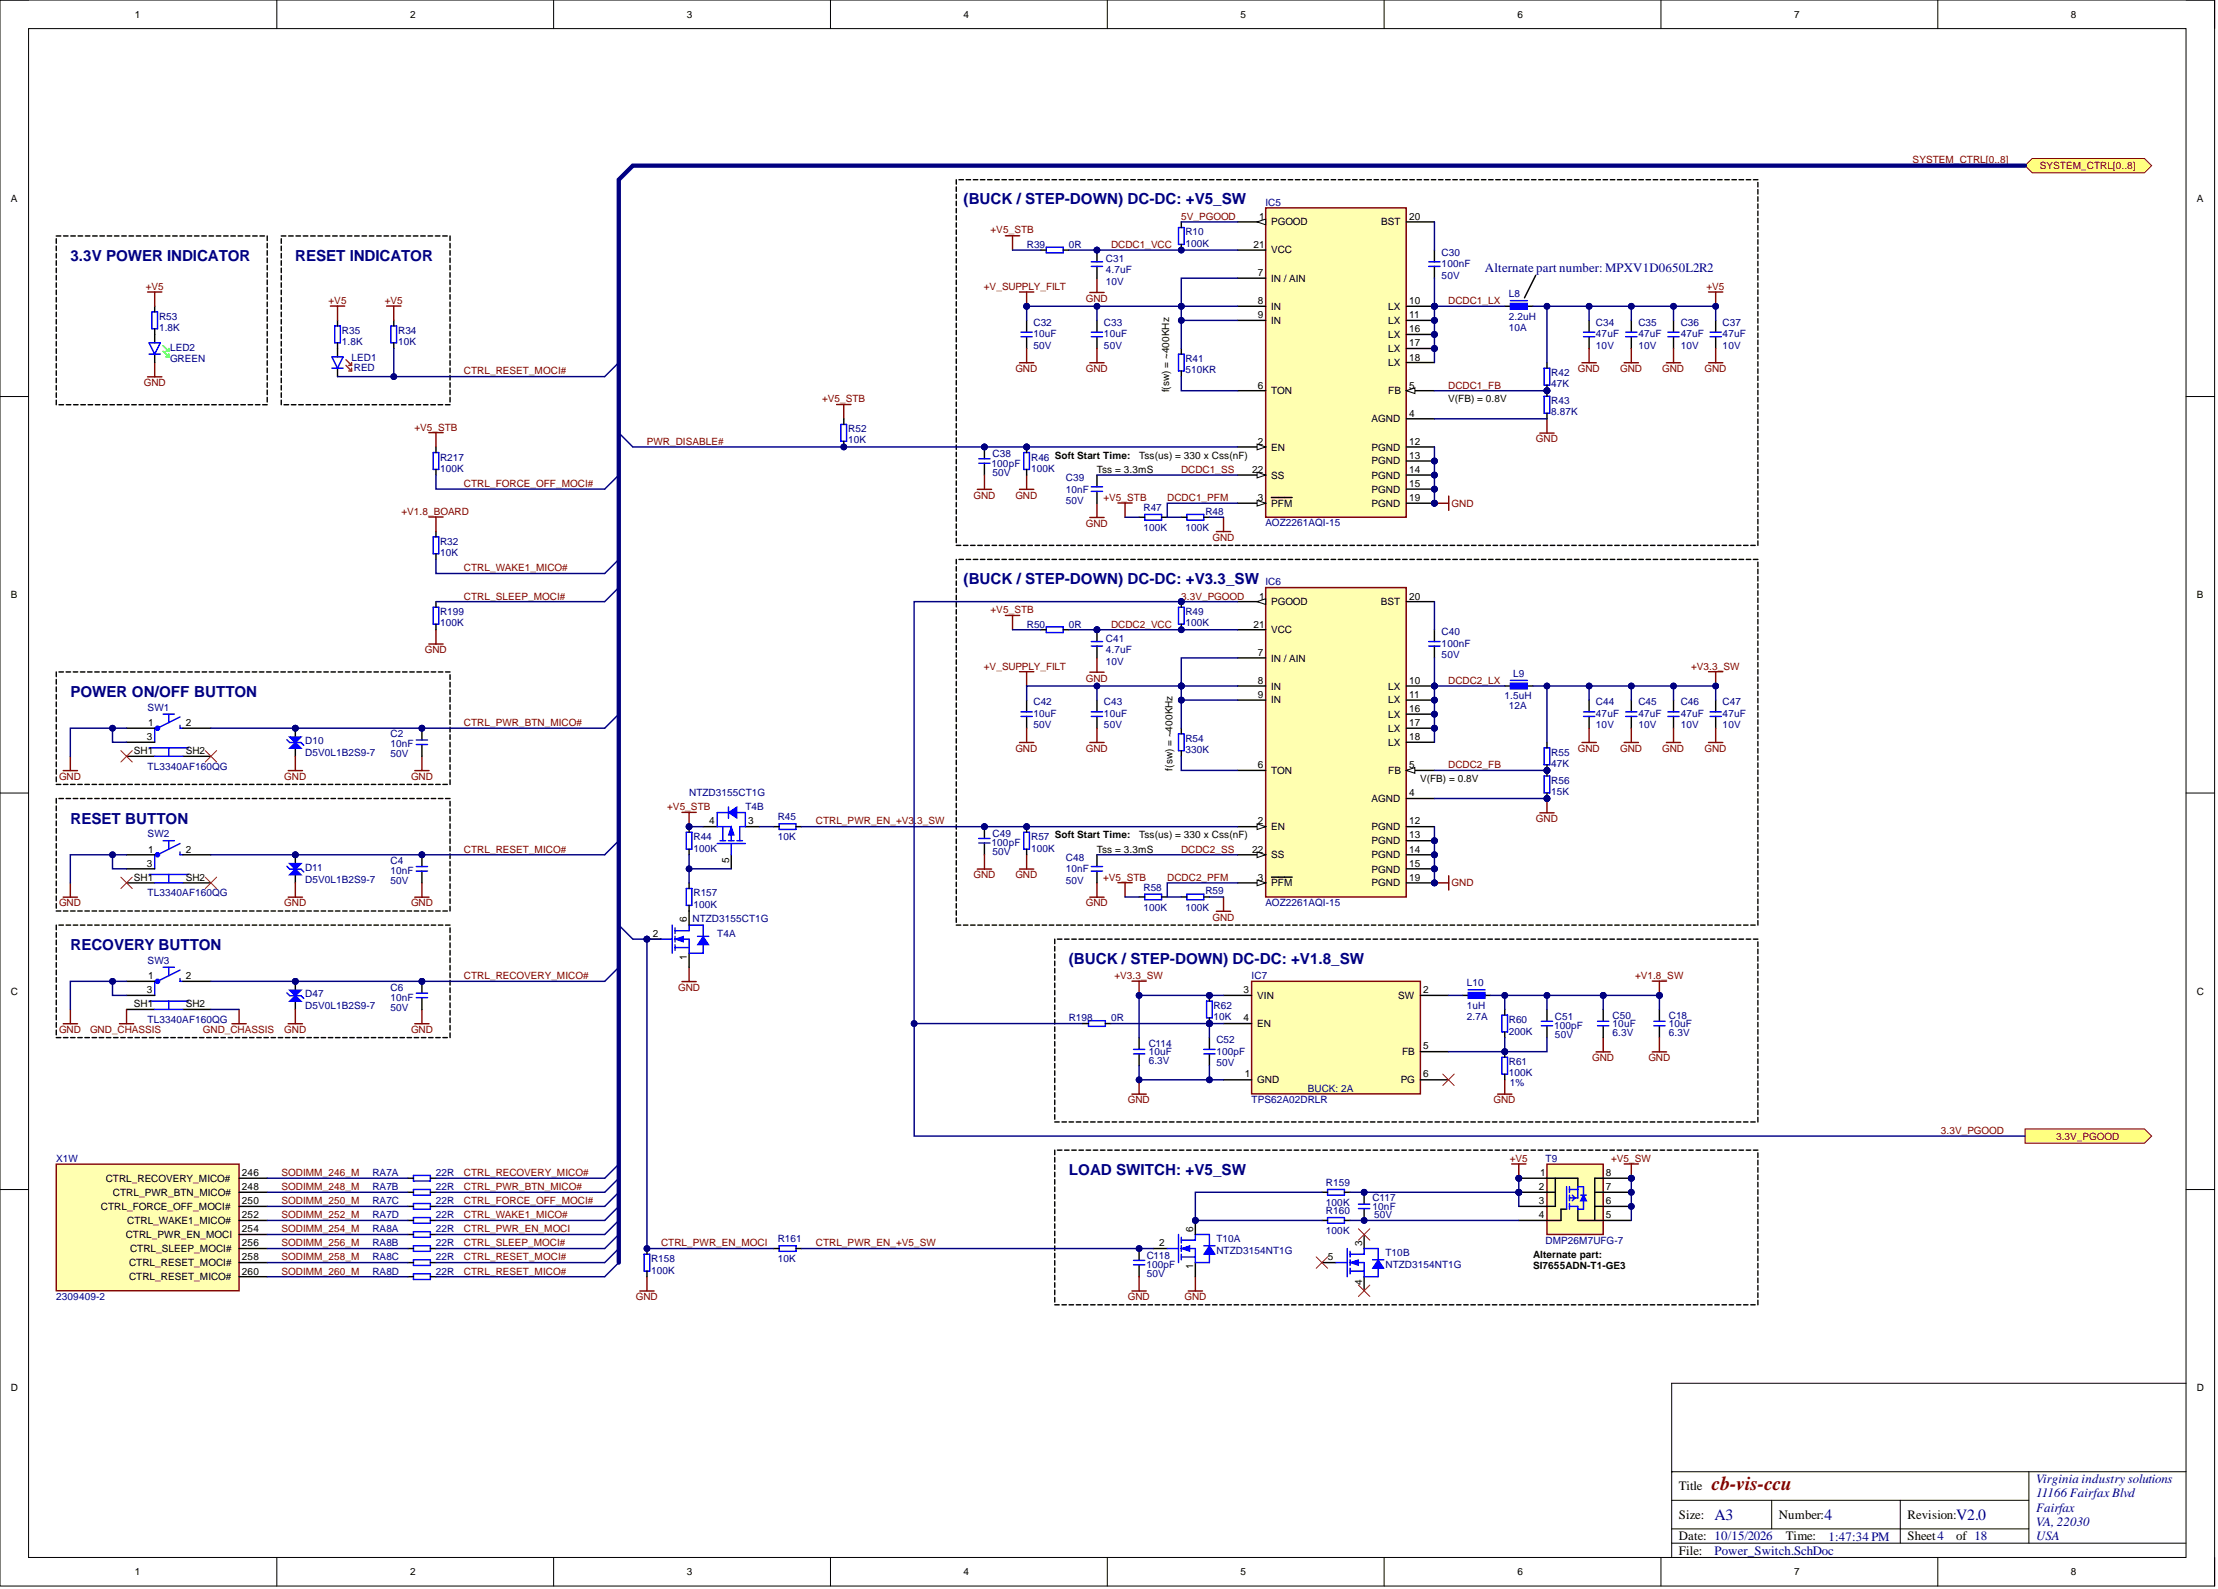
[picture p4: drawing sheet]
<svg xmlns="http://www.w3.org/2000/svg" width="393mm" height="282mm" viewBox="0 0 393 282" stroke-linecap="round" stroke-linejoin="round" font-family="sans-serif">
<defs><g id="words">
<text font-size="3.5" fill="#800000" x="303.6" y="264.4">cb-vis-ccu</text>
<g font-size="2.8" fill="#000080">
<text x="304.1" y="269.6">A3</text>
<text x="323.6" y="269.6">4</text>
<text x="346.9" y="269.6">V2.0</text>
</g>
<g font-size="2.7" fill="#000080">
<text x="170.9" y="36.3">(BUCK / STEP-DOWN) DC-DC: +V5_SW</text>
<text x="12.5" y="46.3">3.3V POWER INDICATOR</text>
<text x="52.4" y="46.3">RESET INDICATOR</text>
<text x="170.9" y="103.7">(BUCK / STEP-DOWN) DC-DC: +V3.3_SW</text>
<text x="12.5" y="123.6">POWER ON/OFF BUTTON</text>
<text x="12.5" y="146.1">RESET BUTTON</text>
<text x="12.5" y="168.5">RECOVERY BUTTON</text>
<text x="189.5" y="171">(BUCK / STEP-DOWN) DC-DC: +V1.8_SW</text>
<text x="189.5" y="208.4">LOAD SWITCH: +V5_SW</text>
</g>
<g font-size="2.3" fill="#000080">
<text x="263.4" y="48.3">Alternate part number: MPXV1D0650L2R2</text>
<text x="361.1" y="263.1">Virginia industrysolutions</text>
<text x="361.1" y="265.6">11166 FairfaxBlvd</text>
<text x="361.1" y="268.2">Fairfax</text>
<text x="304.1" y="275.8">Power_Switch.SchDoc</text>
<text x="324.2" y="273.4">1:47:34 PM</text>
<text x="361.1" y="270.7">VA, 22030</text>
<text x="361.1" y="273.2">USA</text>
</g>
<g font-size="2.3">
<text x="297.7" y="264.4">Title</text>
<text x="297.7" y="269.4">Size:</text>
<text x="315.5" y="269.4">Number:</text>
<text x="338.3" y="269.4">Revision:</text>
<text x="297.7" y="273.2">Date: 10/15/2026</text>
<text x="297.7" y="275.8">File:</text>
<text x="316.7" y="273.2">Time:</text>
<text x="338.3" y="273.2">Sheet4</text>
<text x="346.9" y="273.2">of 18</text>
</g>
<g font-size="1.8">
<text x="23.9" y="3.1">1</text>
<text x="72.7" y="3.1">2</text>
<text x="121.8" y="3.1">3</text>
<text x="170.9" y="3.1">4</text>
<text x="220" y="3.1">5</text>
<text x="269.1" y="3.1">6</text>
<text x="318.2" y="3.1">7</text>
<text x="367.2" y="3.1">8</text>
<text x="1.9" y="35.8">A</text>
<text x="389.6" y="35.8">A</text>
<text x="223.3" y="39">1</text>
<text x="225.4" y="40">PGOOD</text>
<text x="244.9" y="40">BST</text>
<text x="249.9" y="39">20</text>
<text x="222.3" y="43.9">21</text>
<text x="225.4" y="45">VCC</text>
<text x="223.1" y="48.9">7</text>
<text x="223.1" y="53.9">8</text>
<text x="225.4" y="49.9">IN / AIN</text>
<text x="249.9" y="53.9">10</text>
<text x="223.1" y="56.4">9</text>
<text x="225.4" y="54.9">IN</text>
<text x="225.4" y="57.5">IN</text>
<text x="246.2" y="54.9">LX</text>
<text x="246.2" y="57.5">LX</text>
<text x="246.2" y="59.9">LX</text>
<text x="249.9" y="56.4">11</text>
<text x="249.9" y="58.9">16</text>
<text x="246.2" y="62.4">LX</text>
<text x="246.2" y="65">LX</text>
<text x="249.9" y="61.4">17</text>
<text x="249.9" y="64">18</text>
<text x="207.4" y="69.6" transform="rotate(-90 207.4 69.6)">f(sw) = ~400KHz</text>
<text x="223.1" y="68.9">6</text>
<text x="225.4" y="70">TON</text>
<text x="246.2" y="70">FB</text>
<text x="249.9" y="68.9">5</text>
<text x="256.8" y="71.4">V(FB) = 0.8V</text>
<text x="243.2" y="74.9">AGND</text>
<text x="249.9" y="73.9">4</text>
<text x="194.5" y="83.9">Tss = 3.3mS</text>
<text x="202" y="81.4">Tss(us) = 330 x Css(nF)</text>
<text x="222" y="83.9">22</text>
<text x="223.1" y="78.9">2</text>
<text x="225.4" y="79.9">EN</text>
<text x="243.2" y="79.9">PGND</text>
<text x="243.2" y="82.4">PGND</text>
<text x="249.9" y="78.9">12</text>
<text x="249.9" y="81.4">13</text>
<text x="249.9" y="83.9">14</text>
<text x="223.1" y="88.9">3</text>
<text x="225.4" y="89.9">PFM</text>
<text x="225.4" y="84.9">SS</text>
<text x="243.2" y="84.9">PGND</text>
<text x="243.2" y="87.4">PGND</text>
<text x="243.2" y="89.9">PGND</text>
<text x="249.9" y="86.4">15</text>
<text x="249.9" y="88.9">19</text>
<text x="1.9" y="106.1">B</text>
<text x="223.3" y="106.4">1</text>
<text x="225.4" y="107.4">PGOOD</text>
<text x="244.9" y="107.4">BST</text>
<text x="249.9" y="106.4">20</text>
<text x="389.6" y="106.1">B</text>
<text x="222.3" y="111.4">21</text>
<text x="225.4" y="112.4">VCC</text>
<text x="223.1" y="116.3">7</text>
<text x="225.4" y="117.4">IN / AIN</text>
<text x="223.1" y="121.3">8</text>
<text x="223.1" y="123.8">9</text>
<text x="225.4" y="122.3">IN</text>
<text x="225.4" y="124.8">IN</text>
<text x="246.2" y="122.3">LX</text>
<text x="246.2" y="124.8">LX</text>
<text x="249.9" y="121.3">10</text>
<text x="249.9" y="123.8">11</text>
<text x="26" y="131.3">3</text>
<text x="26.3" y="128.8">1</text>
<text x="32.9" y="128.8">2</text>
<text x="246.2" y="127.3">LX</text>
<text x="246.2" y="129.8">LX</text>
<text x="249.9" y="126.3">16</text>
<text x="249.9" y="128.8">17</text>
<text x="249.9" y="131.3">18</text>
<text x="23.7" y="133.7">SH1</text>
<text x="32.9" y="133.7">SH2</text>
<text x="207.9" y="136.7" transform="rotate(-90 207.9 136.7)">f(sw) = ~400KHz</text>
<text x="223.1" y="136.3">6</text>
<text x="225.4" y="137.3">TON</text>
<text x="246.2" y="137.3">FB</text>
<text x="246.2" y="132.3">LX</text>
<text x="249.9" y="136.3">5</text>
<text x="243.2" y="142.3">AGND</text>
<text x="249.9" y="141.3">4</text>
<text x="251.9" y="138.7">V(FB) = 0.8V</text>
<text x="125.8" y="146.3">4</text>
<text x="132.7" y="146.3">3</text>
<text x="202" y="148.7">Tss(us) = 330 x Css(nF)</text>
<text x="223.1" y="146.3">2</text>
<text x="225.4" y="147.3">EN</text>
<text x="243.2" y="147.3">PGND</text>
<text x="243.2" y="149.7">PGND</text>
<text x="249.9" y="146.3">12</text>
<text x="249.9" y="148.7">13</text>
<text x="26" y="153.8">3</text>
<text x="26.3" y="151.2">1</text>
<text x="32.9" y="151.2">2</text>
<text x="129.3" y="153.1" transform="rotate(-90 129.3 153.1)">5</text>
<text x="194.5" y="151.2">Tss = 3.3mS</text>
<text x="222" y="151.2">22</text>
<text x="225.4" y="152.3">SS</text>
<text x="243.2" y="152.3">PGND</text>
<text x="243.2" y="154.8">PGND</text>
<text x="249.9" y="151.2">14</text>
<text x="249.9" y="153.8">15</text>
<text x="23.7" y="156.2">SH1</text>
<text x="32.9" y="156.2">SH2</text>
<text x="223.1" y="156.2">3</text>
<text x="225.4" y="157.2">PFM</text>
<text x="243.2" y="157.2">PGND</text>
<text x="249.9" y="156.2">19</text>
<text x="115.8" y="166.2">2</text>
<text x="121.8" y="163.6" transform="rotate(-90 121.8 163.6)">6</text>
<text x="26.3" y="173.7">1</text>
<text x="32.9" y="173.7">2</text>
<text x="121.8" y="170.2" transform="rotate(-90 121.8 170.2)">1</text>
<text x="1.9" y="176.5">C</text>
<text x="23.7" y="178.7">SH1</text>
<text x="26" y="176.2">3</text>
<text x="32.9" y="178.7">SH2</text>
<text x="220.5" y="176.2">3</text>
<text x="223" y="177.2">VIN</text>
<text x="248" y="177.2">SW</text>
<text x="252.4" y="176.2">2</text>
<text x="389.6" y="176.5">C</text>
<text x="220.5" y="181.1">4</text>
<text x="223" y="182.2">EN</text>
<text x="220.8" y="191.1">1</text>
<text x="248.7" y="187.1">FB</text>
<text x="252.4" y="191.1">6</text>
<text x="252.4" y="186.1">5</text>
<text x="223" y="192.1">GND</text>
<text x="248.4" y="192.1">PG</text>
<text x="18.8" y="209.6">CTRL_RECOVERY_MICO#</text>
<text x="42.9" y="208.6">246</text>
<text x="273.1" y="208.6">1</text>
<text x="284.8" y="208.6">8</text>
<text x="17.9" y="214.6">CTRL_FORCE_OFF_MOCI#</text>
<text x="20" y="212.2">CTRL_PWR_BTN_MICO#</text>
<text x="42.9" y="211.1">248</text>
<text x="42.9" y="213.6">250</text>
<text x="272.9" y="213.6">3</text>
<text x="272.9" y="211.1">2</text>
<text x="284.8" y="213.6">6</text>
<text x="284.8" y="211.1">7</text>
<text x="22.3" y="219.6">CTRL_PWR_EN_MOCI</text>
<text x="22.6" y="217.1">CTRL_WAKE1_MICO#</text>
<text x="42.9" y="216.1">252</text>
<text x="42.9" y="218.6">254</text>
<text x="42.9" y="221.1">256</text>
<text x="205.6" y="221.1">2</text>
<text x="211.6" y="218.5" transform="rotate(-90 211.6 218.5)">6</text>
<text x="241.6" y="220.9" transform="rotate(-90 241.6 220.9)">3</text>
<text x="272.9" y="216.1">4</text>
<text x="284.8" y="216.1">5</text>
<text x="22.9" y="224.6">CTRL_RESET_MOCI#</text>
<text x="22.9" y="227.1">CTRL_RESET_MICO#</text>
<text x="23.1" y="222.1">CTRL_SLEEP_MOCI#</text>
<text x="42.9" y="223.6">258</text>
<text x="42.9" y="226.1">260</text>
<text x="211.6" y="225.2" transform="rotate(-90 211.6 225.2)">1</text>
<text x="235.5" y="223.6">5</text>
<text x="241.6" y="227.9" transform="rotate(-90 241.6 227.9)">4</text>
<text x="271.9" y="223.1">Alternate part:</text>
<text x="271.9" y="225.2">SI7655ADN-T1-GE3</text>
<text x="1.9" y="246.8">D</text>
<text x="389.6" y="246.8">D</text>
<text x="23.9" y="279.4">1</text>
<text x="72.7" y="279.4">2</text>
<text x="121.8" y="279.4">3</text>
<text x="170.9" y="279.4">4</text>
<text x="220" y="279.4">5</text>
<text x="269.1" y="279.4">6</text>
<text x="318.2" y="279.4">7</text>
<text x="367.2" y="279.4">8</text>
</g>
<g font-size="1.8" fill="#800000">
<text x="339.2" y="29">SYSTEM_CTRL[0..8]</text>
<text x="361.7" y="30">SYSTEM_CTRL[0..8]</text>
<text x="175.7" y="41.4">+V5_STB</text>
<text x="209.5" y="39">5V_PGOOD</text>
<text x="197" y="43.9">DCDC1_VCC</text>
<text x="25.8" y="51.4">+V5</text>
<text x="58.3" y="53.9">+V5</text>
<text x="68.2" y="53.9">+V5</text>
<text x="174.5" y="51.4">+V_SUPPLY_FILT</text>
<text x="192.6" y="53.5">GND</text>
<text x="256.8" y="53.9">DCDC1_LX</text>
<text x="302.6" y="51.4">+V5</text>
<text x="180.1" y="66">GND</text>
<text x="192.6" y="66">GND</text>
<text x="279.8" y="66">GND</text>
<text x="287.3" y="66">GND</text>
<text x="294.8" y="66">GND</text>
<text x="302.3" y="66">GND</text>
<text x="25.5" y="68.5">GND</text>
<text x="82.3" y="66.4">CTRL_RESET_MOCI#</text>
<text x="145.8" y="71.4">+V5_STB</text>
<text x="256.8" y="68.9">DCDC1_FB</text>
<text x="73.5" y="76.4">+V5_STB</text>
<text x="114.7" y="78.9">PWR_DISABLE#</text>
<text x="209.5" y="83.9">DCDC1_SS</text>
<text x="272.4" y="78.5">GND</text>
<text x="82.3" y="86.4">CTRL_FORCE_OFF_MOCI#</text>
<text x="172.6" y="88.5">GND</text>
<text x="180.1" y="88.5">GND</text>
<text x="195.7" y="88.8">+V5_STB</text>
<text x="207" y="88.9">DCDC1_PFM</text>
<text x="257.4" y="89.9">GND</text>
<text x="71.2" y="91.3">+V1.8_BOARD</text>
<text x="192.6" y="93.4">GND</text>
<text x="215" y="95.9">GND</text>
<text x="82.3" y="101.3">CTRL_WAKE1_MICO#</text>
<text x="82.3" y="106.4">CTRL_SLEEP_MOCI#</text>
<text x="209.5" y="106.4">3.3V_PGOOD</text>
<text x="175.7" y="108.8">+V5_STB</text>
<text x="197" y="111.4">DCDC2_VCC</text>
<text x="75.3" y="115.9">GND</text>
<text x="174.5" y="118.8">+V_SUPPLY_FILT</text>
<text x="299.9" y="118.8">+V3.3_SW</text>
<text x="192.6" y="120.9">GND</text>
<text x="256.8" y="121.3">DCDC2_LX</text>
<text x="82.3" y="128.8">CTRL_PWR_BTN_MICO#</text>
<text x="180.1" y="133.3">GND</text>
<text x="192.6" y="133.3">GND</text>
<text x="256.8" y="136.3">DCDC2_FB</text>
<text x="279.8" y="133.3">GND</text>
<text x="287.3" y="133.3">GND</text>
<text x="294.8" y="133.3">GND</text>
<text x="302.3" y="133.3">GND</text>
<text x="10.5" y="138.3">GND</text>
<text x="50.4" y="138.3">GND</text>
<text x="72.9" y="138.3">GND</text>
<text x="118.3" y="143.7">+V5_STB</text>
<text x="144.7" y="146.3">CTRL_PWR_EN_+V3</text>
<text x="162.1" y="146.3">.3_SW</text>
<text x="272.4" y="145.8">GND</text>
<text x="82.3" y="151.2">CTRL_RESET_MICO#</text>
<text x="172.6" y="155.8">GND</text>
<text x="180.1" y="155.8">GND</text>
<text x="209.5" y="151.2">DCDC2_SS</text>
<text x="10.5" y="160.8">GND</text>
<text x="50.4" y="160.8">GND</text>
<text x="72.9" y="160.8">GND</text>
<text x="192.6" y="160.8">GND</text>
<text x="195.6" y="156.2">+V5_STB</text>
<text x="207" y="156.2">DCDC2_PFM</text>
<text x="257.4" y="157.2">GND</text>
<text x="215" y="163.3">GND</text>
<text x="82.3" y="173.7">CTRL_RECOVERY_MICO#</text>
<text x="197.6" y="173.6">+V3.3_SW</text>
<text x="290" y="173.6">+V1.8_SW</text>
<text x="120.3" y="175.7">GND</text>
<text x="10.5" y="183.3">GND</text>
<text x="16" y="183.3">GND_CHASSIS</text>
<text x="36" y="183.3">GND_CHASSIS</text>
<text x="50.4" y="183.3">GND</text>
<text x="72.9" y="183.3">GND</text>
<text x="282.4" y="188.2">GND</text>
<text x="292.3" y="188.2">GND</text>
<text x="200" y="195.7">GND</text>
<text x="264.9" y="195.7">GND</text>
<text x="344.2" y="201.2">3.3V_PGOOD</text>
<text x="364.6" y="202.2">3.3V_PGOOD</text>
<text x="49.9" y="208.6">SODIMM_246_M</text>
<text x="82.3" y="208.6">CTRL_RECOVERY_MICO#</text>
<text x="267.7" y="206.1">+V5</text>
<text x="285.7" y="206.1">+V5_SW</text>
<text x="49.9" y="211.1">SODIMM_248_M</text>
<text x="49.9" y="213.6">SODIMM_250_M</text>
<text x="82.3" y="211.1">CTRL_PWR_BTN_MICO#</text>
<text x="82.3" y="213.6">CTRL_FORCE_OFF_MOCI#</text>
<text x="49.9" y="216.1">SODIMM_252_M</text>
<text x="49.9" y="218.6">SODIMM_254_M</text>
<text x="49.9" y="221.1">SODIMM_256_M</text>
<text x="82.3" y="216.1">CTRL_WAKE1_MICO#</text>
<text x="82.3" y="218.6">CTRL_PWR_EN_MOCI</text>
<text x="82.3" y="221.1">CTRL_SLEEP_MOCI#</text>
<text x="117.2" y="221.1">CTRL_PWR_EN_MOCI</text>
<text x="144.7" y="221.1">CTRL_PWR_EN_+V5_SW</text>
<text x="49.9" y="223.6">SODIMM_258_M</text>
<text x="49.9" y="226.1">SODIMM_260_M</text>
<text x="82.3" y="223.6">CTRL_RESET_MOCI#</text>
<text x="82.3" y="226.1">CTRL_RESET_MICO#</text>
<text x="112.8" y="230.7">GND</text>
<text x="200" y="230.7">GND</text>
<text x="210.1" y="230.7">GND</text>
</g>
<g font-size="1.8" fill="#000080">
<text x="210.2" y="41.7">R10</text>
<text x="224.4" y="36.5">IC5</text>
<text x="182.1" y="43.9">R39</text>
<text x="189.5" y="43.9">0R</text>
<text x="196.1" y="46.5">C31</text>
<text x="210.2" y="43.8">100K</text>
<text x="255.7" y="47.4">100nF</text>
<text x="255.7" y="45.4">C30</text>
<text x="196.1" y="48.5">4.7uF</text>
<text x="196.1" y="50.5">10V</text>
<text x="255.7" y="49.4">50V</text>
<text x="267.6" y="52.7">L8</text>
<text x="28.2" y="56.7">R53</text>
<text x="28.2" y="58.7">1.8K</text>
<text x="60.6" y="59.2">R35</text>
<text x="70.6" y="59.2">R34</text>
<text x="183.3" y="59.8">10uF</text>
<text x="183.3" y="57.8">C32</text>
<text x="195.8" y="59.8">10uF</text>
<text x="195.8" y="57.8">C33</text>
<text x="267.6" y="56.7">2.2uH</text>
<text x="267.6" y="58.7">10A</text>
<text x="283" y="59.8">47uF</text>
<text x="283" y="57.8">C34</text>
<text x="290.5" y="59.8">47uF</text>
<text x="290.5" y="57.8">C35</text>
<text x="298.1" y="59.8">47uF</text>
<text x="298.1" y="57.8">C36</text>
<text x="305.5" y="59.8">47uF</text>
<text x="305.5" y="57.8">C37</text>
<text x="30.2" y="64.2">GREEN</text>
<text x="30.2" y="62.2">LED2</text>
<text x="60.6" y="61.3">1.8K</text>
<text x="62.3" y="64">LED1</text>
<text x="62.8" y="65.7">RED</text>
<text x="70.6" y="61.3">10K</text>
<text x="183.3" y="61.8">50V</text>
<text x="195.8" y="61.8">50V</text>
<text x="210.2" y="64.2">R41</text>
<text x="283" y="61.8">10V</text>
<text x="290.5" y="61.8">10V</text>
<text x="298.1" y="61.8">10V</text>
<text x="305.5" y="61.8">10V</text>
<text x="210.2" y="66.2">510KR</text>
<text x="275.1" y="71.7">R43</text>
<text x="275.1" y="66.7">R42</text>
<text x="275.1" y="68.7">47K</text>
<text x="150.4" y="76.6">R52</text>
<text x="275.1" y="73.7">8.87K</text>
<text x="78" y="81.7">R217</text>
<text x="78" y="83.7">100K</text>
<text x="150.4" y="78.7">10K</text>
<text x="175.8" y="82.8">100pF</text>
<text x="176" y="81.1">C38</text>
<text x="182.9" y="81.7">R46 Soft Start Time:</text>
<text x="182.9" y="83.7">100K</text>
<text x="176" y="84.4">50V</text>
<text x="189" y="87.4">10nF</text>
<text x="189" y="89.4">50V</text>
<text x="189" y="85.3">C39</text>
<text x="202.8" y="90.6">R47</text>
<text x="202.8" y="94.1">100K</text>
<text x="210.2" y="94.1">100K</text>
<text x="213.8" y="91.3">R48</text>
<text x="224.4" y="93.4">AOZ2261AQI-15</text>
<text x="78" y="96.7">R32</text>
<text x="78" y="98.7">10K</text>
<text x="224.4" y="103.8">IC6</text>
<text x="78" y="109.1">R199</text>
<text x="78" y="111.1">100K</text>
<text x="182.1" y="111.4">R50</text>
<text x="189.5" y="111.4">0R</text>
<text x="196.1" y="113.9">C41</text>
<text x="210.2" y="109.1">R49</text>
<text x="210.2" y="111.1">100K</text>
<text x="255.7" y="112.7">C40</text>
<text x="196.1" y="115.9">4.7uF</text>
<text x="196.1" y="117.9">10V</text>
<text x="255.7" y="114.7">100nF</text>
<text x="255.7" y="116.8">50V</text>
<text x="183.3" y="125.1">C42</text>
<text x="195.8" y="125.1">C43</text>
<text x="266.8" y="123.9">1.5uH</text>
<text x="267.6" y="125.7">12A</text>
<text x="268.3" y="120.1">L9</text>
<text x="283" y="125.1">C44</text>
<text x="290.5" y="125.1">C45</text>
<text x="298.1" y="125.1">C46</text>
<text x="305.5" y="125.1">C47</text>
<text x="26.2" y="126.1">SW1</text>
<text x="69.3" y="130.8">C2</text>
<text x="183.3" y="127.2">10uF</text>
<text x="183.3" y="129.2">50V</text>
<text x="195.8" y="127.2">10uF</text>
<text x="195.8" y="129.2">50V</text>
<text x="210.2" y="131.6">R54</text>
<text x="283" y="127.2">47uF</text>
<text x="283" y="129.2">10V</text>
<text x="290.5" y="127.2">47uF</text>
<text x="290.5" y="129.2">10V</text>
<text x="298.1" y="127.2">47uF</text>
<text x="298.1" y="129.2">10V</text>
<text x="305.5" y="127.2">47uF</text>
<text x="305.5" y="129.2">10V</text>
<text x="26.2" y="136.5">TL3340AF160QG</text>
<text x="54.1" y="134.1">D5V0L1B2S9-7</text>
<text x="54.1" y="132.1">D10</text>
<text x="69.3" y="132.6">10nF</text>
<text x="69.3" y="134.3">50V</text>
<text x="210.2" y="133.6">330K</text>
<text x="275.1" y="134.1">R55</text>
<text x="275.1" y="136.1">47K</text>
<text x="122.2" y="141.3">NTZD3155CT1G</text>
<text x="132.2" y="143.7">T4B</text>
<text x="275.1" y="139.1">R56</text>
<text x="275.1" y="141.1">15K</text>
<text x="26.2" y="148.4">SW2</text>
<text x="123" y="149">R44</text>
<text x="137.9" y="145.5">R45</text>
<text x="137.9" y="149">10K</text>
<text x="176" y="148.4">C49</text>
<text x="182.9" y="149">R57 Soft Start Time:</text>
<text x="54.1" y="154.5">D11</text>
<text x="69.3" y="155">10nF</text>
<text x="69.3" y="153.3">C4</text>
<text x="123" y="151.1">100K</text>
<text x="175.8" y="150.1">100pF</text>
<text x="176" y="151.7">50V</text>
<text x="182.9" y="151.1">100K</text>
<text x="189" y="154.7">10nF</text>
<text x="189" y="152.7">C48</text>
<text x="26.2" y="159">TL3340AF160QG</text>
<text x="54.1" y="156.6">D5V0L1B2S9-7</text>
<text x="69.3" y="156.8">50V</text>
<text x="123" y="159">R157</text>
<text x="123" y="161">100K</text>
<text x="189" y="156.7">50V</text>
<text x="202.8" y="158">R58</text>
<text x="202.8" y="161.5">100K</text>
<text x="210.2" y="161.5">100K</text>
<text x="213.8" y="158.6">R59</text>
<text x="224.4" y="160.8">AOZ2261AQI-15</text>
<text x="122.8" y="163.5">NTZD3155CT1G</text>
<text x="127.2" y="166.2">T4A</text>
<text x="26.2" y="170.9">SW3</text>
<text x="222" y="173.7">IC7</text>
<text x="54.1" y="178.9">D5V0L1B2S9-7</text>
<text x="54.1" y="176.9">D47</text>
<text x="69.3" y="177.5">10nF</text>
<text x="69.3" y="179.3">50V</text>
<text x="69.3" y="175.7">C6</text>
<text x="215.2" y="178.9">R62</text>
<text x="260.1" y="178.9">1uH</text>
<text x="260.1" y="174.9">L10</text>
<text x="26.2" y="181.5">TL3340AF160QG</text>
<text x="189.5" y="181.1">R198</text>
<text x="197" y="181.1">0R</text>
<text x="203.7" y="185.7">C114</text>
<text x="215.2" y="181">10K</text>
<text x="215.7" y="185">C52</text>
<text x="260.1" y="181">2.7A</text>
<text x="267.6" y="181.5">R60</text>
<text x="267.6" y="183.5">200K</text>
<text x="275.6" y="182.6">100pF</text>
<text x="275.8" y="184.2">50V</text>
<text x="275.8" y="180.9">C51</text>
<text x="286" y="182.2">10uF</text>
<text x="286" y="183.8">6.3V</text>
<text x="286" y="180.7">C50</text>
<text x="296" y="182.2">10uF</text>
<text x="296" y="183.8">6.3V</text>
<text x="296" y="180.7">C18</text>
<text x="203.7" y="187.2">10uF</text>
<text x="203.7" y="188.7">6.3V</text>
<text x="215.7" y="187.1">100pF</text>
<text x="215.7" y="189.1">50V</text>
<text x="267.6" y="188.9">R61</text>
<text x="267.6" y="190.9">100K</text>
<text x="222" y="195.7">TPS62A02DRLR</text>
<text x="231.9" y="193.6">BUCK: 2A</text>
<text x="267.7" y="192.6">1%</text>
<text x="10" y="206.2">X1W</text>
<text x="66" y="208.6">RA7A</text>
<text x="77.3" y="208.6">22R</text>
<text x="274.1" y="206.2">T9</text>
<text x="66" y="211.1">RA7B</text>
<text x="66" y="213.6">RA7C</text>
<text x="77.3" y="211.1">22R</text>
<text x="77.3" y="213.6">22R</text>
<text x="235.1" y="210.4">R159</text>
<text x="235.1" y="213.9">100K</text>
<text x="235.1" y="215.4">R160</text>
<text x="243.4" y="214.6">10nF</text>
<text x="243.4" y="213.1">C117</text>
<text x="66" y="218.6">RA8A</text>
<text x="66" y="221.1">RA8B</text>
<text x="66" y="216.1">RA7D</text>
<text x="77.3" y="218.6">22R</text>
<text x="77.3" y="221.1">22R</text>
<text x="77.3" y="216.1">22R</text>
<text x="137.9" y="220.3">R161</text>
<text x="215.7" y="220.3">T10A</text>
<text x="235.1" y="218.9">100K</text>
<text x="243.7" y="216.1">50V</text>
<text x="274.1" y="220.6">DMP26M7UFG-7</text>
<text x="66" y="223.6">RA8C</text>
<text x="66" y="226.1">RA8D</text>
<text x="77.3" y="223.6">22R</text>
<text x="77.3" y="226.1">22R</text>
<text x="115.5" y="223.9">R158</text>
<text x="115.5" y="225.9">100K</text>
<text x="137.9" y="223.9">10K</text>
<text x="203.3" y="225">100pF</text>
<text x="203.4" y="226.6">50V</text>
<text x="203.4" y="223.3">C118</text>
<text x="215.7" y="222.4">NTZD3154NT1G</text>
<text x="245.7" y="224.9">NTZD3154NT1G</text>
<text x="245.7" y="222.9">T10B</text>
<text x="10" y="230.6">2309409-2</text>
</g>
</g></defs>
<g fill="none" stroke="#000" stroke-width=".18">
<path d="M0 0h392.7v281.3h-392.7zM0 0h5.1M5.1 5.1h382.6v271.2h-382.6zM49.1 0v5.1M98.2 0v5.1M147.3 0v5.1M196.4 0v5.1M245.5 0v5.1M294.6 0v5.1M343.7 0v5.1M387.7 0h5v5.1M0 70.3h5.1"/>
<path d="M387.7 70.3h5M0 140.7h5.1M387.7 140.7h5M0 211h5.1M387.7 211h5M387.7 245.4h-91.2v30.9M49.1 276.3v5M98.2 276.3v5M147.3 276.3v5M196.4 276.3v5M245.5 276.3v5M294.6 276.3v5"/>
<path d="M296.5 261.1h.1M296.5 261.1h91.2M296.5 266.1h63.3M296.5 273.7h91.2M296.5 271.2h63.3M314.2 266.1v5.1M337 266.1v7.6M343.7 276.3v5M359.8 261.1v12.6M392.7 276.3v5"/>
</g>
<path d="M148.4 71.8h2.5M149.6 71.8v2.5M193.3 159.1h2.5M194.5 156.6v2.5M217 159.1v2.5M215.7 161.6h2.5" fill="none" stroke="#800000" stroke-width=".25"/>
<g fill="none" stroke="#000" stroke-width=".25">
<path d="M10 141.6v.9M10 143v.8M10 144.3v.8M10 145.6v.9M10 147v.8M10 148.3v.8M10 149.6v.9M10 151v.8M10 152.3v.8M10 153.6v.9M10 154.9v.9M10 156.3v.8"/>
<path d="M10 157.6v.8M10 158.9v.9M10.5 141.6h.7M11.7 141.6h.8M13 141.6h.8M14.3 141.6h.8M15.5 141.6h.8M16.8 141.6h.8M18.1 141.6h.8M19.3 141.6h.8M20.6 141.6h.8M21.9 141.6h.8"/>
<path d="M23.2 141.6h.7M24.4 141.6h.8M25.7 141.6h.8M27 141.6h.8M28.2 141.6h.8M29.5 141.6h.8M30.8 141.6h.8M32 141.6h.8M33.3 141.6h.8M34.6 141.6h.8M35.8 141.6h.8M37.1 141.6h.8"/>
<path d="M38.4 141.6h.8M39.7 141.6h.8M40.9 141.6h.8M42.2 141.6h.8M43.5 141.6h.8M44.7 141.6h.8M46 141.6h.8M47.3 141.6h.8M48.5 141.6h.8M49.8 141.6h.8M51.1 141.6h.8M52.4 141.6h.7"/>
<path d="M53.6 141.6h.8M54.9 141.6h.8M56.2 141.6h.8M57.4 141.6h.8M58.7 141.6h.8M60 141.6h.8M61.2 141.6h.8M62.5 141.6h.8M63.8 141.6h.8M65.1 141.6h.7M66.3 141.6h.8M67.6 141.6h.8"/>
<path d="M68.9 141.6h.7M70.1 141.6h.8M71.4 141.6h.8M72.7 141.6h.8M73.9 141.6h.8M75.2 141.6h.8M76.5 141.6h.8M77.7 141.6h.8M79 141.6h.8M79.8 142.1v.9M79.8 143.5v.8M79.8 144.8v.8"/>
<path d="M79.8 146.1v.9M79.8 147.5v.8M79.8 148.8v.8M79.8 150.1v.9M79.8 151.5v.8M79.8 152.8v.8M79.8 154.1v.8M79.8 155.5v.8M79.8 156.8v.8M79.8 158.1v.8M79.8 159.4v.9M194.5 151.6v2.1"/>
<path d="M194.5 154.5v2.1M10 160.3v.8M10 161.6h.8M11.2 161.6h.8M12.5 161.6h.8M13.8 161.6h.8M15.1 161.6h.8M16.3 161.6h.8M17.6 161.6h.8M18.9 161.6h.8M20.1 161.6h.8M21.4 161.6h.8"/>
<path d="M22.7 161.6h.8M23.9 161.6h.8M25.2 161.6h.8M26.5 161.6h.8M27.8 161.6h.7M29 161.6h.8M30.3 161.6h.8M31.6 161.6h.8M32.8 161.6h.8M34.1 161.6h.8M35.4 161.6h.8M36.6 161.6h.8"/>
<path d="M37.9 161.6h.8M39.2 161.6h.8M40.5 161.6h.7M41.7 161.6h.8M43 161.6h.8M44.3 161.6h.7M45.5 161.6h.8M46.8 161.6h.8M48.1 161.6h.8M49.3 161.6h.8M50.6 161.6h.8M51.9 161.6h.8"/>
<path d="M53.1 161.6h.8M54.4 161.6h.8M55.7 161.6h.8M57 161.6h.8M58.2 161.6h.8M59.5 161.6h.8M60.8 161.6h.8M62 161.6h.8M63.3 161.6h.8M64.6 161.6h.8M65.8 161.6h.8M67.1 161.6h.8"/>
<path d="M68.4 161.6h.8M69.6 161.6h.8M70.9 161.6h.8M72.2 161.6h.8M73.5 161.6h.8M74.7 161.6h.8M76 161.6h.8M77.3 161.6h.8M78.5 161.6h.8M79.8 160.8v.8"/>
</g>
<path d="M193.5 154.5h2M193.5 153.7h2" fill="none" stroke="#00f" stroke-width=".25"/>
<circle cx="274.3" cy="141.6" r=".51" fill="#000080"/>
<circle cx="274.3" cy="141.6" r=".51" fill="none" stroke="#000080" stroke-width=".18"/>
<circle cx="274.3" cy="136.7" r=".51" fill="#000080"/>
<circle cx="274.3" cy="136.7" r=".51" fill="none" stroke="#000080" stroke-width=".18"/>
<path d="M273.8 137.7h1v3h-1z" fill="none" stroke="#00f" stroke-width=".25"/>
<path d="M274.3 140.7v.9" fill="none" stroke="#000" stroke-width=".25"/>
<circle cx="274.3" cy="141.6" r=".51" fill="#000080"/>
<circle cx="274.3" cy="141.6" r=".51" fill="none" stroke="#000080" stroke-width=".18"/>
<path d="M274.3 136.7v1" fill="none" stroke="#000" stroke-width=".25"/>
<circle cx="274.3" cy="136.7" r=".51" fill="#000080"/>
<circle cx="274.3" cy="136.7" r=".51" fill="none" stroke="#000080" stroke-width=".18"/>
<path d="M273.1 144.2h2.5M274.3 141.6v2.6" fill="none" stroke="#800000" stroke-width=".25"/>
<circle cx="274.3" cy="141.6" r=".51" fill="#000080"/>
<circle cx="274.3" cy="141.6" r=".51" fill="none" stroke="#000080" stroke-width=".18"/>
<g fill="none" stroke="#000" stroke-width=".25">
<path d="M254.4 111.7v2.1M254.4 114.6v2.1M182.1 124.2v2.1M182.1 127.1v2.1M194.5 124.2v2.1M194.5 127.1v2.1M281.8 124.2v2.1M281.8 127.1v2.1M289.3 124.2v2.1M289.3 127.1v2.1M296.8 124.2v2.1M296.8 127.1v2.1"/>
<path d="M304.3 124.2v2.1M304.3 127.1v2.1"/>
</g>
<g fill="none" stroke="#00f" stroke-width=".25">
<path d="M253.4 114.6h2M253.4 113.8h2M181.1 126.3h2M181.1 127.1h2M193.5 126.3h2M193.5 127.1h2M280.8 126.3h2M280.8 127.1h2M288.3 126.3h2M288.3 127.1h2M295.8 126.3h2M295.8 127.1h2"/>
<path d="M303.3 126.3h2M303.3 127.1h2"/>
</g>
<g fill="none" stroke="#800000" stroke-width=".25">
<path d="M180.8 119.2h2.5M182.1 119.2v2.5M180.8 131.7h2.5M182.1 129.2v2.5M193.3 131.7h2.5M194.5 129.2v2.5M280.5 131.7h2.6M281.8 129.2v2.5M288 131.7h2.6M289.3 129.2v2.5M295.5 131.7h2.6M296.8 129.2v2.5"/>
<path d="M303 131.7h2.5M304.3 129.2v2.5"/>
</g>
<circle cx="194.5" cy="111.7" r=".51" fill="#000080"/>
<circle cx="194.5" cy="111.7" r=".51" fill="none" stroke="#000080" stroke-width=".18"/>
<path d="M194.5 111.7v2.1M194.5 114.6v2.1" fill="none" stroke="#000" stroke-width=".25"/>
<circle cx="194.5" cy="111.7" r=".51" fill="#000080"/>
<circle cx="194.5" cy="111.7" r=".51" fill="none" stroke="#000080" stroke-width=".18"/>
<path d="M193.5 114.6h2M193.5 113.8h2M267.9 120.7h2.9" fill="none" stroke="#00f" stroke-width=".25"/>
<path d="M178.3 109.2h2.5M179.6 109.2v2.5M193.3 119.2h2.5M194.5 116.7v2.5" fill="none" stroke="#800000" stroke-width=".25"/>
<path d="M266.9 121.7h1M270.8 121.7h1" fill="none" stroke="#000" stroke-width=".25"/>
<path d="M267.9 121.2h2.9v1h-2.9z" fill-rule="evenodd" fill="#00f"/>
<path d="M209 130.2h1v3h-1zM267.9 121.2h2.9v1h-2.9z" fill="none" stroke="#00f" stroke-width=".25"/>
<path d="M198.3 156.6h2.5M199.5 156.6v2.5M254.4 156.6h2.5M256.9 155.3v2.6" fill="none" stroke="#800000" stroke-width=".25"/>
<g fill="none" stroke="#000" stroke-width=".25">
<path d="M10 119.2v.8M10.5 119.2h.7M11.7 119.2h.8M13 119.2h.8M14.3 119.2h.8M15.5 119.2h.8M16.8 119.2h.8M18.1 119.2h.8M19.3 119.2h.8M20.6 119.2h.8M21.9 119.2h.8M23.2 119.2h.7"/>
<path d="M24.4 119.2h.8M25.7 119.2h.8M27 119.2h.8M28.2 119.2h.8M29.5 119.2h.8M30.8 119.2h.8M32 119.2h.8M33.3 119.2h.8M34.6 119.2h.8M35.8 119.2h.8M37.1 119.2h.8M38.4 119.2h.8"/>
<path d="M39.7 119.2h.8M40.9 119.2h.8M42.2 119.2h.8M43.5 119.2h.8M44.7 119.2h.8M46 119.2h.8M47.3 119.2h.8M48.5 119.2h.8M49.8 119.2h.8M51.1 119.2h.8M52.4 119.2h.7M53.6 119.2h.8"/>
<path d="M54.9 119.2h.8M56.2 119.2h.8M57.4 119.2h.8M58.7 119.2h.8M60 119.2h.8M61.2 119.2h.8M62.5 119.2h.8M63.8 119.2h.8M65.1 119.2h.7M66.3 119.2h.8M67.6 119.2h.8M68.9 119.2h.7"/>
<path d="M70.1 119.2h.8M71.4 119.2h.8M72.7 119.2h.8M73.9 119.2h.8M75.2 119.2h.8M76.5 119.2h.8M77.7 119.2h.8M79 119.2h.8M79.8 119.7v.8M10 120.5v.9M10 121.9v.8M10 123.2v.8"/>
<path d="M10 124.5v.8M10 125.8v.9M10 127.2v.8M10 128.5v.8M10 129.8v.9M10 131.2v.8M10 132.5v.8M10 133.8v.9M10 135.2v.8M10 136.5v.8M10 137.8v.9M10 139.1h.8"/>
<path d="M11.2 139.1h.8M12.5 139.1h.8M13.8 139.1h.8M15.1 139.1h.8M16.3 139.1h.8M17.6 139.1h.8M18.9 139.1h.8M20.1 139.1h.8M21.4 139.1h.8M22.7 139.1h.8M23.9 139.1h.8M25.2 139.1h.8"/>
<path d="M26.5 139.1h.8M27.8 139.1h.7M29 139.1h.8M30.3 139.1h.8M31.6 139.1h.8M32.8 139.1h.8M34.1 139.1h.8M35.4 139.1h.8M36.6 139.1h.8M37.9 139.1h.8M39.2 139.1h.8M40.5 139.1h.7"/>
<path d="M41.7 139.1h.8M43 139.1h.8M44.3 139.1h.7M45.5 139.1h.8M46.8 139.1h.8M48.1 139.1h.8M49.3 139.1h.8M50.6 139.1h.8M51.9 139.1h.8M53.1 139.1h.8M54.4 139.1h.8M55.7 139.1h.8"/>
<path d="M57 139.1h.8M58.2 139.1h.8M59.5 139.1h.8M60.8 139.1h.8M62 139.1h.8M63.3 139.1h.8M64.6 139.1h.8M65.8 139.1h.8M67.1 139.1h.8M68.4 139.1h.8M69.6 139.1h.8M70.9 139.1h.8"/>
<path d="M72.2 139.1h.8M73.5 139.1h.8M74.7 139.1h.8M76 139.1h.8M77.3 139.1h.8M78.5 139.1h.8M79.8 121v.9M79.8 122.4v.8M79.8 123.7v.8M79.8 125v.8M79.8 126.3v.9M79.8 127.7v.8"/>
<path d="M79.8 129v.8M79.8 130.3v.9M79.8 131.7v.8M79.8 133v.8M79.8 134.3v.9M79.8 135.7v.8M79.8 137v.8M79.8 138.3v.8M209.5 129.2v1M209.5 133.2v1"/>
</g>
<circle cx="254.4" cy="156.6" r=".51" fill="#000080"/>
<circle cx="254.4" cy="156.6" r=".51" fill="none" stroke="#000080" stroke-width=".18"/>
<path d="M193.3 91.8h2.5M194.5 89.3v2.5" fill="none" stroke="#800000" stroke-width=".25"/>
<path d="M194.5 84.3v2.1M194.5 87.2v2.1" fill="none" stroke="#000" stroke-width=".25"/>
<path d="M193.5 87.2h2M193.5 86.4h2" fill="none" stroke="#00f" stroke-width=".25"/>
<circle cx="274.3" cy="69.3" r=".51" fill="#000080"/>
<circle cx="274.3" cy="69.3" r=".51" fill="none" stroke="#000080" stroke-width=".18"/>
<path d="M273.8 70.3h1v3h-1z" fill="none" stroke="#00f" stroke-width=".25"/>
<path d="M274.3 69.3v1M274.3 73.3v1" fill="none" stroke="#000" stroke-width=".25"/>
<circle cx="274.3" cy="69.3" r=".51" fill="#000080"/>
<circle cx="274.3" cy="69.3" r=".51" fill="none" stroke="#000080" stroke-width=".18"/>
<g fill="none" stroke="#000" stroke-width=".25">
<path d="M182.1 56.8v2.1M182.1 59.7v2.1M194.5 56.8v2.1M194.5 59.7v2.1M254.4 44.4v2.1M254.4 47.3v2M281.8 56.8v2.1M281.8 59.7v2.1M289.3 56.8v2.1M289.3 59.7v2.1M296.8 56.8v2.1M296.8 59.7v2.1"/>
<path d="M304.3 56.8v2.1M304.3 59.7v2.1"/>
</g>
<g fill="none" stroke="#00f" stroke-width=".25">
<path d="M181.1 59.7h2M181.1 58.9h2M193.5 59.7h2M193.5 58.9h2M253.4 47.3h2M253.4 46.5h2M280.8 59.7h2M280.8 58.9h2M288.3 59.7h2M288.3 58.9h2M295.8 59.7h2M295.8 58.9h2"/>
<path d="M303.3 59.7h2M303.3 58.9h2"/>
</g>
<g fill="none" stroke="#800000" stroke-width=".25">
<path d="M180.8 51.8h2.5M182.1 51.8v2.5M180.8 64.4h2.5M182.1 61.8v2.6M193.3 64.4h2.5M194.5 61.8v2.6M273.1 76.8h2.5M274.3 74.3v2.5M280.5 64.4h2.6M281.8 61.8v2.6M288 64.4h2.6M289.3 61.8v2.6"/>
<path d="M295.5 64.4h2.6M296.8 61.8v2.6M303 64.4h2.5M304.3 61.8v2.6"/>
</g>
<circle cx="182.1" cy="54.3" r=".51" fill="#000080"/>
<circle cx="182.1" cy="54.3" r=".51" fill="none" stroke="#000080" stroke-width=".18"/>
<path d="M178.3 41.8h2.5M179.6 41.8v2.6M193.3 51.9h2.5M194.5 49.3v2.6M198.3 89.2h2.5M199.5 89.2v2.6M215.7 94.3h2.5M217 91.8v2.5" fill="none" stroke="#800000" stroke-width=".25"/>
<circle cx="194.5" cy="44.4" r=".51" fill="#000080"/>
<circle cx="194.5" cy="44.4" r=".51" fill="none" stroke="#000080" stroke-width=".18"/>
<path d="M194.5 44.4v2.1M194.5 47.3v2" fill="none" stroke="#000" stroke-width=".25"/>
<circle cx="194.5" cy="44.4" r=".51" fill="#000080"/>
<circle cx="194.5" cy="44.4" r=".51" fill="none" stroke="#000080" stroke-width=".18"/>
<path d="M193.5 47.3h2M193.5 46.5h2" fill="none" stroke="#00f" stroke-width=".25"/>
<path d="M254.4 89.3h2.5M256.9 88v2.5" fill="none" stroke="#800000" stroke-width=".25"/>
<circle cx="254.4" cy="89.3" r=".51" fill="#000080"/>
<circle cx="254.4" cy="89.3" r=".51" fill="none" stroke="#000080" stroke-width=".18"/>
<path d="M180.8 86.8h2.5M182.1 84.3v2.5M11.2 136.7h2.5M12.5 134.2v2.5M11.2 159.1h2.5M12.5 156.6v2.5M180.8 154.2h2.5M182.1 151.6v2.6M265.6 194.1h2.5M266.9 191.5v2.6" fill="none" stroke="#800000" stroke-width=".25"/>
<circle cx="266.9" cy="186.6" r=".51" fill="#000080"/>
<circle cx="266.9" cy="186.6" r=".51" fill="none" stroke="#000080" stroke-width=".18"/>
<path d="M266.4 187.6h1v2.9h-1z" fill="none" stroke="#00f" stroke-width=".25"/>
<path d="M266.9 186.6v1M266.9 190.5v1" fill="none" stroke="#000" stroke-width=".25"/>
<circle cx="266.9" cy="186.6" r=".51" fill="#000080"/>
<circle cx="266.9" cy="186.6" r=".51" fill="none" stroke="#000080" stroke-width=".18"/>
<path d="M266.4 180.1h1v3h-1z" fill="none" stroke="#00f" stroke-width=".25"/>
<path d="M266.9 179.1v1M266.9 183.1v1" fill="none" stroke="#000" stroke-width=".25"/>
<circle cx="274.3" cy="69.3" r=".51" fill="#000080"/>
<circle cx="274.3" cy="69.3" r=".51" fill="none" stroke="#000080" stroke-width=".18"/>
<path d="M273.8 65.3h1v3h-1z" fill="none" stroke="#00f" stroke-width=".25"/>
<path d="M274.3 68.3v1" fill="none" stroke="#000" stroke-width=".25"/>
<circle cx="274.3" cy="69.3" r=".51" fill="#000080"/>
<circle cx="274.3" cy="69.3" r=".51" fill="none" stroke="#000080" stroke-width=".18"/>
<path d="M274.3 64.3v1" fill="none" stroke="#000" stroke-width=".25"/>
<circle cx="274.3" cy="136.7" r=".51" fill="#000080"/>
<circle cx="274.3" cy="136.7" r=".51" fill="none" stroke="#000080" stroke-width=".18"/>
<path d="M273.8 132.7h1v3h-1z" fill="none" stroke="#00f" stroke-width=".25"/>
<path d="M274.3 135.7v1" fill="none" stroke="#000" stroke-width=".25"/>
<circle cx="274.3" cy="136.7" r=".51" fill="#000080"/>
<circle cx="274.3" cy="136.7" r=".51" fill="none" stroke="#000080" stroke-width=".18"/>
<path d="M274.3 131.7v1M274.3 179.1v2.1M274.3 182v2.1" fill="none" stroke="#000" stroke-width=".25"/>
<path d="M273.3 182h2M273.3 181.2h2" fill="none" stroke="#00f" stroke-width=".25"/>
<path d="M109.7 126.7l-2.5 2.5M109.7 149.1l-2.5 2.5" fill="none" stroke="#000080" stroke-width=".25"/>
<circle cx="52.4" cy="129.2" r=".51" fill="#000080"/>
<circle cx="52.4" cy="129.2" r=".51" fill="none" stroke="#000080" stroke-width=".18"/>
<path d="M52.4 129.2v5" fill="none" stroke="#000" stroke-width=".25"/>
<circle cx="52.4" cy="129.2" r=".51" fill="#000080"/>
<circle cx="52.4" cy="129.2" r=".51" fill="none" stroke="#000080" stroke-width=".18"/>
<path d="M51.4 131.7h2" fill="none" stroke="#00f" stroke-width=".25"/>
<path d="M52.4 131.7l1 1h-2z" fill="#00f"/>
<path d="M50.9 131.2l.5 .5M52.4 131.7l1 1h-2zM53.4 131.7l.5 .5" fill="none" stroke="#00f" stroke-width=".25"/>
<path d="M51.4 130.7h2l-1 1z" fill="#00f"/>
<path d="M51.4 130.7h2l-1 1z" fill="none" stroke="#00f" stroke-width=".25"/>
<path d="M51.1 136.7h2.5M52.4 134.2v2.5" fill="none" stroke="#800000" stroke-width=".25"/>
<circle cx="52.4" cy="151.6" r=".51" fill="#000080"/>
<circle cx="52.4" cy="151.6" r=".51" fill="none" stroke="#000080" stroke-width=".18"/>
<path d="M52.4 151.6v5" fill="none" stroke="#000" stroke-width=".25"/>
<circle cx="52.4" cy="151.6" r=".51" fill="#000080"/>
<circle cx="52.4" cy="151.6" r=".51" fill="none" stroke="#000080" stroke-width=".18"/>
<path d="M51.4 154.2h2" fill="none" stroke="#00f" stroke-width=".25"/>
<path d="M52.4 154.2l1 1h-2z" fill="#00f"/>
<path d="M50.9 153.7l.5 .5M52.4 154.2l1 1h-2zM53.4 154.2l.5 .5" fill="none" stroke="#00f" stroke-width=".25"/>
<path d="M51.4 153.2h2l-1 1z" fill="#00f"/>
<path d="M51.4 153.2h2l-1 1z" fill="none" stroke="#00f" stroke-width=".25"/>
<path d="M51.1 159.1h2.5M52.4 156.6v2.5" fill="none" stroke="#800000" stroke-width=".25"/>
<circle cx="254.4" cy="54.3" r=".51" fill="#000080"/>
<circle cx="254.4" cy="54.3" r=".51" fill="none" stroke="#000080" stroke-width=".18"/>
<circle cx="254.4" cy="56.8" r=".51" fill="#000080"/>
<circle cx="254.4" cy="56.8" r=".51" fill="none" stroke="#000080" stroke-width=".18"/>
<circle cx="254.4" cy="81.8" r=".51" fill="#000080"/>
<circle cx="254.4" cy="81.8" r=".51" fill="none" stroke="#000080" stroke-width=".18"/>
<circle cx="254.4" cy="84.3" r=".51" fill="#000080"/>
<circle cx="254.4" cy="84.3" r=".51" fill="none" stroke="#000080" stroke-width=".18"/>
<circle cx="254.4" cy="86.8" r=".51" fill="#000080"/>
<circle cx="254.4" cy="86.8" r=".51" fill="none" stroke="#000080" stroke-width=".18"/>
<circle cx="254.4" cy="59.3" r=".51" fill="#000080"/>
<circle cx="254.4" cy="59.3" r=".51" fill="none" stroke="#000080" stroke-width=".18"/>
<circle cx="254.4" cy="61.8" r=".51" fill="#000080"/>
<circle cx="254.4" cy="61.8" r=".51" fill="none" stroke="#000080" stroke-width=".18"/>
<circle cx="254.4" cy="89.3" r=".51" fill="#000080"/>
<circle cx="254.4" cy="89.3" r=".51" fill="none" stroke="#000080" stroke-width=".18"/>
<path d="M224.5 36.9h24.9v54.9h-24.9z" fill-rule="evenodd" fill="#ffffb0"/>
<path d="M224.5 36.9h24.9v54.9h-24.9z" fill="none" stroke="#800000" stroke-width=".25"/>
<path d="M219.5 39.4h5" fill="none" stroke="#000" stroke-width=".25"/>
<path d="M222.9 39.4l1.6-.5v1z" fill="#f8fcff"/>
<path d="M222.9 39.4l1.6-.5v1z" fill="none" stroke="#000" stroke-width=".18"/>
<path d="M219.5 79.3h5" fill="none" stroke="#000" stroke-width=".25"/>
<path d="M222.9 78.8l1.6 .5-1.6 .5z" fill="#f8fcff"/>
<path d="M222.9 78.8l1.6 .5-1.6 .5z" fill="none" stroke="#000" stroke-width=".18"/>
<path d="M219.5 89.3h5" fill="none" stroke="#000" stroke-width=".25"/>
<path d="M222.9 88.8l1.6 .5-1.6 .5z" fill="#f8fcff"/>
<path d="M222.9 88.8l1.6 .5-1.6 .5z" fill="none" stroke="#000" stroke-width=".18"/>
<path d="M249.4 74.3h5M249.4 69.3h5M225.5 88.3h3.7" fill="none" stroke="#000" stroke-width=".25"/>
<path d="M249.4 69.3l1.5-.5v1z" fill="#f8fcff"/>
<path d="M249.4 69.3l1.5-.5v1z" fill="none" stroke="#000" stroke-width=".18"/>
<path d="M219.5 49.3h5M219.5 54.3h5M219.5 56.8h5M249.4 54.3h5M219.5 69.3h5" fill="none" stroke="#000" stroke-width=".25"/>
<circle cx="254.4" cy="54.3" r=".51" fill="#000080"/>
<circle cx="254.4" cy="54.3" r=".51" fill="none" stroke="#000080" stroke-width=".18"/>
<path d="M249.4 56.8h5" fill="none" stroke="#000" stroke-width=".25"/>
<circle cx="254.4" cy="56.8" r=".51" fill="#000080"/>
<circle cx="254.4" cy="56.8" r=".51" fill="none" stroke="#000080" stroke-width=".18"/>
<path d="M249.4 79.3h5M249.4 81.8h5" fill="none" stroke="#000" stroke-width=".25"/>
<circle cx="254.4" cy="81.8" r=".51" fill="#000080"/>
<circle cx="254.4" cy="81.8" r=".51" fill="none" stroke="#000080" stroke-width=".18"/>
<path d="M249.4 84.3h5" fill="none" stroke="#000" stroke-width=".25"/>
<circle cx="254.4" cy="84.3" r=".51" fill="#000080"/>
<circle cx="254.4" cy="84.3" r=".51" fill="none" stroke="#000080" stroke-width=".18"/>
<path d="M249.4 86.8h5" fill="none" stroke="#000" stroke-width=".25"/>
<circle cx="254.4" cy="86.8" r=".51" fill="#000080"/>
<circle cx="254.4" cy="86.8" r=".51" fill="none" stroke="#000080" stroke-width=".18"/>
<path d="M249.4 59.3h5" fill="none" stroke="#000" stroke-width=".25"/>
<circle cx="254.4" cy="59.3" r=".51" fill="#000080"/>
<circle cx="254.4" cy="59.3" r=".51" fill="none" stroke="#000080" stroke-width=".18"/>
<path d="M249.4 61.8h5" fill="none" stroke="#000" stroke-width=".25"/>
<circle cx="254.4" cy="61.8" r=".51" fill="#000080"/>
<circle cx="254.4" cy="61.8" r=".51" fill="none" stroke="#000080" stroke-width=".18"/>
<path d="M249.4 64.3h5M249.4 89.3h5" fill="none" stroke="#000" stroke-width=".25"/>
<circle cx="254.4" cy="89.3" r=".51" fill="#000080"/>
<circle cx="254.4" cy="89.3" r=".51" fill="none" stroke="#000080" stroke-width=".18"/>
<path d="M249.4 39.4h5M219.5 44.4h5M219.5 84.3h5" fill="none" stroke="#000" stroke-width=".25"/>
<path d="M222.9 83.8l1.6 .5-1.6 .5z" fill="#f8fcff"/>
<path d="M222.9 83.8l1.6 .5-1.6 .5z" fill="none" stroke="#000" stroke-width=".18"/>
<circle cx="254.4" cy="121.7" r=".51" fill="#000080"/>
<circle cx="254.4" cy="121.7" r=".51" fill="none" stroke="#000080" stroke-width=".18"/>
<circle cx="254.4" cy="124.2" r=".51" fill="#000080"/>
<circle cx="254.4" cy="124.2" r=".51" fill="none" stroke="#000080" stroke-width=".18"/>
<circle cx="254.4" cy="149.1" r=".51" fill="#000080"/>
<circle cx="254.4" cy="149.1" r=".51" fill="none" stroke="#000080" stroke-width=".18"/>
<circle cx="254.4" cy="151.6" r=".51" fill="#000080"/>
<circle cx="254.4" cy="151.6" r=".51" fill="none" stroke="#000080" stroke-width=".18"/>
<circle cx="254.4" cy="154.1" r=".51" fill="#000080"/>
<circle cx="254.4" cy="154.1" r=".51" fill="none" stroke="#000080" stroke-width=".18"/>
<circle cx="254.4" cy="126.7" r=".51" fill="#000080"/>
<circle cx="254.4" cy="126.7" r=".51" fill="none" stroke="#000080" stroke-width=".18"/>
<circle cx="254.4" cy="129.2" r=".51" fill="#000080"/>
<circle cx="254.4" cy="129.2" r=".51" fill="none" stroke="#000080" stroke-width=".18"/>
<circle cx="254.4" cy="156.6" r=".51" fill="#000080"/>
<circle cx="254.4" cy="156.6" r=".51" fill="none" stroke="#000080" stroke-width=".18"/>
<path d="M224.5 104.2h24.9v54.9h-24.9z" fill-rule="evenodd" fill="#ffffb0"/>
<path d="M224.5 104.2h24.9v54.9h-24.9z" fill="none" stroke="#800000" stroke-width=".25"/>
<path d="M219.5 106.7h5" fill="none" stroke="#000" stroke-width=".25"/>
<path d="M222.9 106.7l1.6-.5v1z" fill="#f8fcff"/>
<path d="M222.9 106.7l1.6-.5v1z" fill="none" stroke="#000" stroke-width=".18"/>
<path d="M219.5 146.6h5" fill="none" stroke="#000" stroke-width=".25"/>
<path d="M222.9 146.1l1.6 .5-1.6 .5z" fill="#f8fcff"/>
<path d="M222.9 146.1l1.6 .5-1.6 .5z" fill="none" stroke="#000" stroke-width=".18"/>
<path d="M219.5 156.6h5" fill="none" stroke="#000" stroke-width=".25"/>
<path d="M222.9 156.1l1.6 .5-1.6 .5z" fill="#f8fcff"/>
<path d="M222.9 156.1l1.6 .5-1.6 .5z" fill="none" stroke="#000" stroke-width=".18"/>
<path d="M249.4 136.7h5M225.5 155.6h3.7M249.4 141.6h5" fill="none" stroke="#000" stroke-width=".25"/>
<path d="M249.4 136.7l1.5-.5v1z" fill="#f8fcff"/>
<path d="M249.4 136.7l1.5-.5v1z" fill="none" stroke="#000" stroke-width=".18"/>
<path d="M219.5 116.7h5M219.5 136.7h5M219.5 121.7h5M219.5 124.2h5M249.4 121.7h5" fill="none" stroke="#000" stroke-width=".25"/>
<circle cx="254.4" cy="121.7" r=".51" fill="#000080"/>
<circle cx="254.4" cy="121.7" r=".51" fill="none" stroke="#000080" stroke-width=".18"/>
<path d="M249.4 124.2h5" fill="none" stroke="#000" stroke-width=".25"/>
<circle cx="254.4" cy="124.2" r=".51" fill="#000080"/>
<circle cx="254.4" cy="124.2" r=".51" fill="none" stroke="#000080" stroke-width=".18"/>
<path d="M249.4 146.6h5M249.4 149.1h5" fill="none" stroke="#000" stroke-width=".25"/>
<circle cx="254.4" cy="149.1" r=".51" fill="#000080"/>
<circle cx="254.4" cy="149.1" r=".51" fill="none" stroke="#000080" stroke-width=".18"/>
<path d="M249.4 151.6h5" fill="none" stroke="#000" stroke-width=".25"/>
<circle cx="254.4" cy="151.6" r=".51" fill="#000080"/>
<circle cx="254.4" cy="151.6" r=".51" fill="none" stroke="#000080" stroke-width=".18"/>
<path d="M249.4 154.1h5" fill="none" stroke="#000" stroke-width=".25"/>
<circle cx="254.4" cy="154.1" r=".51" fill="#000080"/>
<circle cx="254.4" cy="154.1" r=".51" fill="none" stroke="#000080" stroke-width=".18"/>
<path d="M249.4 126.7h5" fill="none" stroke="#000" stroke-width=".25"/>
<circle cx="254.4" cy="126.7" r=".51" fill="#000080"/>
<circle cx="254.4" cy="126.7" r=".51" fill="none" stroke="#000080" stroke-width=".18"/>
<path d="M249.4 129.2h5" fill="none" stroke="#000" stroke-width=".25"/>
<circle cx="254.4" cy="129.2" r=".51" fill="#000080"/>
<circle cx="254.4" cy="129.2" r=".51" fill="none" stroke="#000080" stroke-width=".18"/>
<path d="M249.4 131.7h5M249.4 156.6h5" fill="none" stroke="#000" stroke-width=".25"/>
<circle cx="254.4" cy="156.6" r=".51" fill="#000080"/>
<circle cx="254.4" cy="156.6" r=".51" fill="none" stroke="#000080" stroke-width=".18"/>
<path d="M219.5 111.7h5M249.4 106.7h5M219.5 151.6h5" fill="none" stroke="#000" stroke-width=".25"/>
<path d="M222.9 151.1l1.6 .5-1.6 .5z" fill="#f8fcff"/>
<path d="M222.9 151.1l1.6 .5-1.6 .5z" fill="none" stroke="#000" stroke-width=".18"/>
<path d="M267.9 53.3h2.9M209 62.8h1v3h-1z" fill="none" stroke="#00f" stroke-width=".25"/>
<path d="M266.9 54.3h1M270.8 54.3h1M209.5 61.8v1M209.5 65.8v1" fill="none" stroke="#000" stroke-width=".25"/>
<path d="M267.9 53.8h2.9v1h-2.9z" fill-rule="evenodd" fill="#00f"/>
<path d="M267.9 53.8h2.9v1h-2.9z" fill="none" stroke="#00f" stroke-width=".25"/>
<circle cx="27.9" cy="129.2" r=".4" fill="#00f"/>
<circle cx="27.9" cy="129.2" r=".4" fill="none" stroke="#00f" stroke-width=".18"/>
<path d="M26.4 132.7h7M27.4 134.2h5M28.9 126.7h2M29.9 126.7v1.5M29.9 132.7v1.5M31.9 127.2l-4 2h-.5v2.5M31.9 128.7v.5h.5" fill="none" stroke="#00f" stroke-width=".25"/>
<path d="M22.4 129.2h5M22.4 131.7h5M22.4 134.2h5M32.4 129.2h5M32.4 134.2h5" fill="none" stroke="#000" stroke-width=".25"/>
<circle cx="27.9" cy="151.6" r=".4" fill="#00f"/>
<circle cx="27.9" cy="151.6" r=".4" fill="none" stroke="#00f" stroke-width=".18"/>
<path d="M26.4 155.1h7M27.4 156.6h5M28.9 149.1h2M29.9 149.1v1.5M29.9 155.1v1.5M31.9 149.6l-4 2h-.5v2.5M31.9 151.1v.5h.5" fill="none" stroke="#00f" stroke-width=".25"/>
<path d="M22.4 151.6h5M22.4 154.1h5M22.4 156.6h5M32.4 151.6h5M32.4 156.6h5" fill="none" stroke="#000" stroke-width=".25"/>
<path d="M109.7 164.1l2.5 2.5" fill="none" stroke="#000080" stroke-width=".25"/>
<path d="M288 206.5h2.6M289.3 206.5v2.5" fill="none" stroke="#800000" stroke-width=".25"/>
<circle cx="289.3" cy="209" r=".51" fill="#000080"/>
<circle cx="289.3" cy="209" r=".51" fill="none" stroke="#000080" stroke-width=".18"/>
<path d="M26.9 55.3h1v3h-1zM185.6 43.9h2.9v1h-2.9zM26.4 62.8h2M26.4 60.8h2l-1 2zM185.6 111.2h2.9v1h-2.9z" fill="none" stroke="#00f" stroke-width=".25"/>
<g fill="none" stroke="#000" stroke-width=".25">
<path d="M10 42.3v.9M10 43.6v.9M10 45v.8M10 46.3v.8M10 47.6v.8M10 48.9v.8M10 50.2v.8M10 51.5v.8M10 52.8v.8M10 54.1v.8M10 55.4v.8M10 56.7v.8"/>
<path d="M10 58v.8M10 59.3v.8M10 41.9h.8M11.3 41.9h.8M12.6 41.9h.8M13.8 41.9h.9M15.1 41.9h.8M16.4 41.9h.8M17.7 41.9h.8M19 41.9h.8M20.3 41.9h.8M21.6 41.9h.8"/>
<path d="M22.9 41.9h.8M24.2 41.9h.8M25.5 41.9h.8M26.7 41.9h.9M27.4 54.3v1M27.4 58.3v2.5M28 41.9h.8M29.3 41.9h.8M30.6 41.9h.8M31.9 41.9h.8M33.2 41.9h.8M34.5 41.9h.8"/>
<path d="M35.8 41.9h.8M37.1 41.9h.8M38.4 41.9h.8M39.6 41.9h.9M40.9 41.9h.8M42.2 41.9h.8M43.5 41.9h.8M44.8 41.9h.8M46.1 41.9h.8M47.4 41.9v.8M47.4 43.2v.8M47.4 44.5v.8"/>
<path d="M47.4 45.8v.8M47.4 47.1v.8M47.4 48.4v.8M47.4 49.7v.8M47.4 51v.8M47.4 52.3v.8M47.4 53.6v.8M47.4 54.9v.8M47.4 56.2v.8M47.4 57.5v.8M47.4 58.8v.8M184.6 44.4h1"/>
<path d="M188.5 44.4h1M10 60.6v.8M10 61.9v.8M10 63.2v.8M10 64.5v.8M10 65.8v.8M10 67.1v.8M10 68.4v.8M10 69.7v.8M10 71v.8M10.5 71.8h.8M11.8 71.8h.8"/>
<path d="M13 71.8h.8M14.3 71.8h.8M15.6 71.8h.8M16.9 71.8h.8M18.2 71.8h.8M19.5 71.8h.8M20.8 71.8h.8M22.1 71.8h.8M23.4 71.8h.8M24.7 71.8h.8M25.9 71.8h.8M27.2 71.8h.8"/>
<path d="M27.4 62.8v1.5M28.5 71.8h.8M29.8 71.8h.8M31.1 71.8h.8M32.4 71.8h.8M33.7 71.8h.8M35 71.8h.8M36.3 71.8h.8M37.6 71.8h.8M38.8 71.8h.8M40.1 71.8h.8M41.4 71.8h.8"/>
<path d="M42.7 71.8h.8M44 71.8h.8M45.3 71.8h.8M46.6 71.8h.8M47.4 60.1v.8M47.4 61.4v.8M47.4 62.7v.8M47.4 64v.8M47.4 65.3v.8M47.4 66.6v.8M47.4 67.9v.8M47.4 69.2v.8"/>
<path d="M47.4 70.5v.8M184.6 111.7h1M188.5 111.7h1"/>
</g>
<path d="M26.2 66.8h2.5M27.4 64.3v2.5" fill="none" stroke="#800000" stroke-width=".25"/>
<path d="M28.9 61.3l1 1M28.9 62.3l1 1M29.4 62.3h.5M29.4 63.3h.5M29.9 61.8v.5M29.9 62.8v.5" fill="none" stroke="#0f0" stroke-width=".25"/>
<circle cx="174.6" cy="146.6" r=".51" fill="#000080"/>
<circle cx="174.6" cy="146.6" r=".51" fill="none" stroke="#000080" stroke-width=".18"/>
<path d="M174.6 146.6v2.1M174.6 149.5v2.1" fill="none" stroke="#000" stroke-width=".25"/>
<circle cx="174.6" cy="146.6" r=".51" fill="#000080"/>
<circle cx="174.6" cy="146.6" r=".51" fill="none" stroke="#000080" stroke-width=".18"/>
<path d="M173.6 149.5h2M173.6 148.7h2" fill="none" stroke="#00f" stroke-width=".25"/>
<path d="M173.3 154.2h2.5M174.6 151.6v2.6" fill="none" stroke="#800000" stroke-width=".25"/>
<circle cx="149.6" cy="79.3" r=".51" fill="#000080"/>
<circle cx="149.6" cy="79.3" r=".51" fill="none" stroke="#000080" stroke-width=".18"/>
<path d="M149.1 75.3h1v3h-1z" fill="none" stroke="#00f" stroke-width=".25"/>
<path d="M149.6 78.3v1" fill="none" stroke="#000" stroke-width=".25"/>
<circle cx="149.6" cy="79.3" r=".51" fill="#000080"/>
<circle cx="149.6" cy="79.3" r=".51" fill="none" stroke="#000080" stroke-width=".18"/>
<path d="M149.6 74.3v1" fill="none" stroke="#000" stroke-width=".25"/>
<circle cx="174.6" cy="79.3" r=".51" fill="#000080"/>
<circle cx="174.6" cy="79.3" r=".51" fill="none" stroke="#000080" stroke-width=".18"/>
<path d="M174.6 79.3v2.1M174.6 82.2v2.1" fill="none" stroke="#000" stroke-width=".25"/>
<circle cx="174.6" cy="79.3" r=".51" fill="#000080"/>
<circle cx="174.6" cy="79.3" r=".51" fill="none" stroke="#000080" stroke-width=".18"/>
<path d="M173.6 82.2h2M173.6 81.4h2M138.2 146.1h3v1h-3z" fill="none" stroke="#00f" stroke-width=".25"/>
<path d="M173.3 86.8h2.5M174.6 84.3v2.5" fill="none" stroke="#800000" stroke-width=".25"/>
<path d="M137.2 146.6h1M141.2 146.6h1" fill="none" stroke="#000" stroke-width=".25"/>
<circle cx="269.3" cy="211.5" r=".51" fill="#000080"/>
<circle cx="269.3" cy="211.5" r=".51" fill="none" stroke="#000080" stroke-width=".18"/>
<circle cx="269.3" cy="209" r=".51" fill="#000080"/>
<circle cx="269.3" cy="209" r=".51" fill="none" stroke="#000080" stroke-width=".18"/>
<circle cx="289.3" cy="214" r=".51" fill="#000080"/>
<circle cx="289.3" cy="214" r=".51" fill="none" stroke="#000080" stroke-width=".18"/>
<circle cx="289.3" cy="211.5" r=".51" fill="#000080"/>
<circle cx="289.3" cy="211.5" r=".51" fill="none" stroke="#000080" stroke-width=".18"/>
<circle cx="289.3" cy="209" r=".51" fill="#000080"/>
<circle cx="289.3" cy="209" r=".51" fill="none" stroke="#000080" stroke-width=".18"/>
<path d="M274.3 206.5h10v12.5h-10z" fill-rule="evenodd" fill="#ffffb0"/>
<path d="M274.3 206.5h10v12.5h-10z" fill="none" stroke="#800000" stroke-width=".25"/>
<path d="M269.3 214h5M269.3 211.5h5" fill="none" stroke="#000" stroke-width=".25"/>
<circle cx="269.3" cy="211.5" r=".51" fill="#000080"/>
<circle cx="269.3" cy="211.5" r=".51" fill="none" stroke="#000080" stroke-width=".18"/>
<path d="M269.3 209h5" fill="none" stroke="#000" stroke-width=".25"/>
<circle cx="269.3" cy="209" r=".51" fill="#000080"/>
<circle cx="269.3" cy="209" r=".51" fill="none" stroke="#000080" stroke-width=".18"/>
<path d="M269.3 216.5h5M284.3 216.5h5M284.3 214h5" fill="none" stroke="#000" stroke-width=".25"/>
<circle cx="289.3" cy="214" r=".51" fill="#000080"/>
<circle cx="289.3" cy="214" r=".51" fill="none" stroke="#000080" stroke-width=".18"/>
<path d="M284.3 211.5h5" fill="none" stroke="#000" stroke-width=".25"/>
<circle cx="289.3" cy="211.5" r=".51" fill="#000080"/>
<circle cx="289.3" cy="211.5" r=".51" fill="none" stroke="#000080" stroke-width=".18"/>
<path d="M284.3 209h5" fill="none" stroke="#000" stroke-width=".25"/>
<circle cx="289.3" cy="209" r=".51" fill="#000080"/>
<circle cx="289.3" cy="209" r=".51" fill="none" stroke="#000080" stroke-width=".18"/>
<path d="M274.3 209h5.5v1.5M274.3 211.5h1.5M275.8 209v5h-1.5M277.8 214.5h-1v2h-2.5M279.8 214.5v2h4.5M282.8 211.5h1.5M282.8 214h1.5M284.3 209h-1.5v7.5" fill="none" stroke="#000" stroke-width=".25"/>
<path d="M277.8 210.5v4M278.3 210.5v1M278.3 212v1M278.3 213.5v1M278.3 212.5h1.5v-2h1v4h-1v-.5h-1.5M278.3 211h1.5M278.8 212l.5 .5-.5 .5" fill="none" stroke="#00f" stroke-width=".25"/>
<path d="M280.8 212l.5 1h-1z" fill="#00f"/>
<path d="M280.3 212h1M280.8 212l.5 1h-1z" fill="none" stroke="#00f" stroke-width=".25"/>
<path d="M303 119.2h2.5M304.3 119.2v2.5" fill="none" stroke="#800000" stroke-width=".25"/>
<circle cx="304.3" cy="121.7" r=".51" fill="#000080"/>
<circle cx="304.3" cy="121.7" r=".51" fill="none" stroke="#000080" stroke-width=".18"/>
<path d="M210.7 229h2.6M212 226.5v2.5" fill="none" stroke="#800000" stroke-width=".25"/>
<g fill="none" stroke="#000" stroke-width=".25">
<path d="M187.1 204v.8M187.1 205.3v.8M187.1 206.6v.8M187.1 207.9v.9M187.1 209.2v.9M187.1 210.5v.9M187.1 211.9v.8M187.1 213.2v.8M187.1 214.5v.8M187.1 215.8v.8M187.1 217.1v.8M187.1 218.4v.8"/>
<path d="M187.1 219.7v.8M187.5 204h.8M188.8 204h.8M190.1 204h.8M191.3 204h.8M192.6 204h.8M193.9 204h.8M195.2 204h.8M196.4 204h.8M197.7 204h.8M199 204h.8M200.2 204h.9"/>
<path d="M201.5 204h.8M202.8 204h.8M204.1 204h.8M205.3 204h.8M206.6 204h.8M207.9 204h.8M209.2 204h.8M210.4 204h.8M211.7 204h.8M213 204h.8M214.2 204h.8M215.5 204h.8"/>
<path d="M216.8 204h.8M218.1 204h.8M219.3 204h.8M220.6 204h.8M221.9 204h.8M223.2 204h.7M224.4 204h.8M225.7 204h.8M227 204h.8M228.2 204h.8M229.5 204h.8M230.8 204h.8"/>
<path d="M232.1 204h.8M233.3 204h.8M234.6 204h.8M235.9 204h.8M237.2 204h.7M238.4 204h.8M239.7 204h.8M241 204h.8M242.2 204h.8M243.5 204h.8M244.8 204h.8M246.1 204h.7"/>
<path d="M247.3 204h.8M248.6 204h.8M249.9 204h.8M251.1 204h.8M252.4 204h.8M253.7 204h.8M255 204h.8M256.2 204h.8M257.5 204h.8M258.8 204h.8M260.1 204h.7M261.3 204h.8"/>
<path d="M262.6 204h.8M263.9 204h.8M265.1 204h.8M266.4 204h.8M267.7 204h.8M269 204h.8M270.2 204h.8M271.5 204h.8M272.8 204h.8M274.1 204h.7M275.3 204h.8M276.6 204h.8"/>
<path d="M277.9 204h.8M279.1 204h.8M280.4 204h.8M281.7 204h.8M283 204h.8M284.2 204h.8M285.5 204h.8M286.8 204h.8M288 204h.8M289.3 204h.8M290.6 204h.8M291.9 204h.8"/>
<path d="M293.1 204h.8M294.4 204h.8M295.7 204h.8M297 204h.7M298.2 204h.8M299.5 204h.8M300.8 204h.8M302 204h.8M303.3 204h.8M304.6 204h.8M305.9 204h.8M307.1 204h.8"/>
<path d="M308.4 204h.8M309.7 204h.8M311 204h.7M311.7 204.5v.8M311.7 205.8v.8M311.7 207.1v.8M311.7 208.4v.8M311.7 209.7v.8M311.7 211v.9M311.7 212.3v.9M311.7 213.7v.8M311.7 215v.8"/>
<path d="M311.7 216.3v.8M311.7 217.6v.8M311.7 218.9v.8M187.1 221v.8M187.1 222.3v.8M187.1 223.6v.8M187.1 224.9v.8M187.1 226.2v.8M187.1 227.5v.9M187.1 228.8v.9M187.1 230.1v.9M187.1 231.5h.7"/>
<path d="M188.3 231.5h.8M189.6 231.5h.8M190.9 231.5h.8M192.1 231.5h.8M193.4 231.5h.8M194.7 231.5h.8M196 231.5h.8M197.2 231.5h.8M198.5 231.5h.8M199.8 231.5h.8M201.1 231.5h.7M202.3 231.5h.8"/>
<path d="M203.6 231.5h.8M204.9 231.5h.8M206.1 231.5h.8M207.4 231.5h.8M208.7 231.5h.8M210 231.5h.8M211.2 231.5h.8M212.5 231.5h.8M213.8 231.5h.8M215 231.5h.8M216.3 231.5h.8M217.6 231.5h.8"/>
<path d="M218.9 231.5h.8M220.1 231.5h.8M221.4 231.5h.8M222.7 231.5h.8M223.9 231.5h.8M225.2 231.5h.8M226.5 231.5h.8M227.8 231.5h.8M229 231.5h.8M230.3 231.5h.8M231.6 231.5h.8M232.9 231.5h.8"/>
<path d="M234.1 231.5h.8M235.4 231.5h.8M236.7 231.5h.8M237.9 231.5h.8M239.2 231.5h.8M240.5 231.5h.8M241.8 231.5h.8M243 231.5h.8M244.3 231.5h.8M245.6 231.5h.8M246.8 231.5h.9M248.1 231.5h.8"/>
<path d="M249.4 231.5h.8M250.7 231.5h.8M251.9 231.5h.8M253.2 231.5h.8M254.5 231.5h.8M255.8 231.5h.8M257 231.5h.8M258.3 231.5h.8M259.6 231.5h.8M260.8 231.5h.9M262.1 231.5h.8M263.4 231.5h.8"/>
<path d="M264.7 231.5h.8M265.9 231.5h.8M267.2 231.5h.8M268.5 231.5h.8M269.8 231.5h.8M271 231.5h.8M272.3 231.5h.8M273.6 231.5h.8M274.8 231.5h.8M276.1 231.5h.8M277.4 231.5h.8M278.7 231.5h.8"/>
<path d="M279.9 231.5h.8M281.2 231.5h.8M282.5 231.5h.8M283.8 231.5h.8M285 231.5h.8M286.3 231.5h.8M287.6 231.5h.8M288.8 231.5h.8M290.1 231.5h.8M291.4 231.5h.8M292.7 231.5h.8M293.9 231.5h.8"/>
<path d="M295.2 231.5h.8M296.5 231.5h.8M297.7 231.5h.9M299 231.5h.8M300.3 231.5h.8M301.6 231.5h.8M302.8 231.5h.8M304.1 231.5h.8M305.4 231.5h.8M306.7 231.5h.8M307.9 231.5h.8M309.2 231.5h.8"/>
<path d="M310.5 231.5h.8M311.7 220.2v.8M311.7 221.5v.8M311.7 222.8v.8M311.7 224.1v.8M311.7 225.4v.8M311.7 226.7v.8M311.7 228v.8M311.7 229.3v.8M311.7 230.6v.9"/>
</g>
<circle cx="241.9" cy="216.5" r=".51" fill="#000080"/>
<circle cx="241.9" cy="216.5" r=".51" fill="none" stroke="#000080" stroke-width=".18"/>
<circle cx="241.9" cy="211.5" r=".51" fill="#000080"/>
<circle cx="241.9" cy="211.5" r=".51" fill="none" stroke="#000080" stroke-width=".18"/>
<path d="M241.9 214.4v2.1" fill="none" stroke="#000" stroke-width=".25"/>
<circle cx="241.9" cy="216.5" r=".51" fill="#000080"/>
<circle cx="241.9" cy="216.5" r=".51" fill="none" stroke="#000080" stroke-width=".18"/>
<path d="M241.9 211.5v2.1" fill="none" stroke="#000" stroke-width=".25"/>
<circle cx="241.9" cy="211.5" r=".51" fill="#000080"/>
<circle cx="241.9" cy="211.5" r=".51" fill="none" stroke="#000080" stroke-width=".18"/>
<path d="M240.9 214.4h2M240.9 213.6h2" fill="none" stroke="#00f" stroke-width=".25"/>
<path d="M268.1 206.5h2.5M269.3 206.5v2.5" fill="none" stroke="#800000" stroke-width=".25"/>
<circle cx="269.3" cy="209" r=".51" fill="#000080"/>
<circle cx="269.3" cy="209" r=".51" fill="none" stroke="#000080" stroke-width=".18"/>
<path d="M303 51.8h2.5M304.3 51.8v2.5" fill="none" stroke="#800000" stroke-width=".25"/>
<circle cx="304.3" cy="54.3" r=".51" fill="#000080"/>
<circle cx="304.3" cy="54.3" r=".51" fill="none" stroke="#000080" stroke-width=".18"/>
<path d="M26.2 51.8h2.5M27.4 51.8v2.5" fill="none" stroke="#800000" stroke-width=".25"/>
<circle cx="202" cy="221.5" r=".51" fill="#000080"/>
<circle cx="202" cy="221.5" r=".51" fill="none" stroke="#000080" stroke-width=".18"/>
<path d="M202 221.5v2.1M202 224.4v2.1" fill="none" stroke="#000" stroke-width=".25"/>
<circle cx="202" cy="221.5" r=".51" fill="#000080"/>
<circle cx="202" cy="221.5" r=".51" fill="none" stroke="#000080" stroke-width=".18"/>
<path d="M138.2 221h3v1h-3zM201 224.4h2M201 223.6h2" fill="none" stroke="#00f" stroke-width=".25"/>
<path d="M120.9 144.1h2.6M122.2 144.1v2.5M200.7 229h2.6M202 226.5v2.5" fill="none" stroke="#800000" stroke-width=".25"/>
<path d="M137.2 221.5h1M141.2 221.5h1" fill="none" stroke="#000" stroke-width=".25"/>
<circle cx="122.2" cy="146.6" r=".51" fill="#000080"/>
<circle cx="122.2" cy="146.6" r=".51" fill="none" stroke="#000080" stroke-width=".18"/>
<path d="M120.9 174.1h2.6M122.2 171.6v2.5M113.5 229h2.5M114.7 226.5v2.5" fill="none" stroke="#800000" stroke-width=".25"/>
<circle cx="114.7" cy="166.6" r=".51" fill="#000080"/>
<circle cx="114.7" cy="166.6" r=".51" fill="none" stroke="#000080" stroke-width=".18"/>
<path d="M114.7 166.6h2.5" fill="none" stroke="#000" stroke-width=".25"/>
<circle cx="114.7" cy="166.6" r=".51" fill="#000080"/>
<circle cx="114.7" cy="166.6" r=".51" fill="none" stroke="#000080" stroke-width=".18"/>
<path d="M122.2 169.1v2.5" fill="none" stroke="#000" stroke-width=".25"/>
<path d="M122.2 169.1h2.5" fill="none" stroke="#00f" stroke-width=".25"/>
<path d="M124.7 166.1l1 1.5h-2z" fill="#00f"/>
<path d="M124.7 166.1l1 1.5h-2z" fill="none" stroke="#00f" stroke-width=".18"/>
<path d="M117.2 166.6h1.9M119.2 164.1v5M119.7 165.1h2.5M119.7 166.6h2.5v2.5M119.7 164.6v1M122.2 164.1h2.5v2M123.7 166.1h2M124.7 167.3v1.8" fill="none" stroke="#00f" stroke-width=".25"/>
<path d="M119.7 166.6l1.5-.5v1z" fill="#00f"/>
<path d="M119.7 166.6l1.5-.5v1z" fill="none" stroke="#00f" stroke-width=".18"/>
<path d="M127.2 144.1v2.5M119.7 166.1v1M119.7 167.6v1M119.7 168.1h2.5M122.2 164.1v1" fill="none" stroke="#00f" stroke-width=".25"/>
<path d="M124.7 146.6h2.5M129.7 151.6v2.5M132.2 146.6h2.5M122.2 161.6v2.5" fill="none" stroke="#000" stroke-width=".25"/>
<path d="M129.2 144.1l1.5-1v2z" fill="#00f"/>
<path d="M129.2 144.1l1.5-1v2z" fill="none" stroke="#00f" stroke-width=".18"/>
<path d="M127.2 144.1h2.5M127.2 146.6h2.5v2.5M127.2 149.6h5M127.7 149.1h1M128.2 146.6v2.5M129.2 143.1v2M129.2 149.1h1M129.7 149.7v1.9M130.2 144.1h2v2.5h-1v2.5M130.7 149.1h1" fill="none" stroke="#00f" stroke-width=".25"/>
<path d="M129.7 146.6l.5 1.5h-1z" fill="#00f"/>
<path d="M129.7 146.6l.5 1.5h-1z" fill="none" stroke="#00f" stroke-width=".18"/>
<path d="M121.7 147.6h1v3h-1zM121.7 157.6h1v3h-1z" fill="none" stroke="#00f" stroke-width=".25"/>
<path d="M122.2 146.6v1M122.2 150.6v1M122.2 156.6v1M122.2 160.6v1" fill="none" stroke="#000" stroke-width=".25"/>
<path d="M109.7 76.8l2.5 2.5" fill="none" stroke="#000080" stroke-width=".25"/>
<circle cx="212" cy="216.5" r=".51" fill="#000080"/>
<circle cx="212" cy="216.5" r=".51" fill="none" stroke="#000080" stroke-width=".18"/>
<path d="M204.5 221.5h2.5M212 224v2.5" fill="none" stroke="#000" stroke-width=".25"/>
<path d="M212 224h2.5" fill="none" stroke="#00f" stroke-width=".25"/>
<path d="M214.5 221l1 1.5h-2z" fill="#00f"/>
<path d="M214.5 221l1 1.5h-2z" fill="none" stroke="#00f" stroke-width=".18"/>
<path d="M209 219v5M209.5 220h2.5M209.5 219.5v1M212 219h2.5v2M207 221.5h1.9M209.5 221.5h2.5v2.5M213.5 221h2M214.5 222.2v1.8" fill="none" stroke="#00f" stroke-width=".25"/>
<path d="M209.5 221.5l1.5-.5v1z" fill="#00f"/>
<path d="M209.5 221.5l1.5-.5v1z" fill="none" stroke="#00f" stroke-width=".18"/>
<path d="M212 219v1M209.5 221v1M209.5 222.5v1M209.5 223h2.5" fill="none" stroke="#00f" stroke-width=".25"/>
<path d="M212 216.5v2.5" fill="none" stroke="#000" stroke-width=".25"/>
<circle cx="212" cy="216.5" r=".51" fill="#000080"/>
<circle cx="212" cy="216.5" r=".51" fill="none" stroke="#000080" stroke-width=".18"/>
<path d="M241.9 219v2.5M234.4 224h2.5M241.9 226.5v2.5" fill="none" stroke="#000" stroke-width=".25"/>
<path d="M241.9 226.5h2.5" fill="none" stroke="#00f" stroke-width=".25"/>
<path d="M244.4 223.5l1 1.5h-2z" fill="#00f"/>
<path d="M244.4 223.5l1 1.5h-2z" fill="none" stroke="#00f" stroke-width=".18"/>
<path d="M236.9 224h1.9M238.9 221.5v5M239.4 222.5h2.5M239.4 224h2.5v2.5M239.4 222v1M241.9 221.5h2.5v2M243.4 223.5h2M244.4 224.7v1.8" fill="none" stroke="#00f" stroke-width=".25"/>
<path d="M239.4 224l1.5-.5v1z" fill="#00f"/>
<path d="M239.4 224l1.5-.5v1z" fill="none" stroke="#00f" stroke-width=".18"/>
<path d="M239.4 223.5v1M239.4 225v1M239.4 225.5h2.5M241.9 221.5v1" fill="none" stroke="#00f" stroke-width=".25"/>
<path d="M240.9 218l2 2M242.9 218l-2 2M233.4 223l2 2M235.4 223l-2 2M240.9 228l2 2M242.9 228l-2 2" fill="none" stroke="#f00" stroke-width=".18"/>
<path d="M222 174.1h29.9v19.9h-29.9z" fill-rule="evenodd" fill="#ffffb0"/>
<path d="M222 174.1h29.9v19.9h-29.9zM200.7 194.1h2.6M202 191.5v2.6" fill="none" stroke="#800000" stroke-width=".25"/>
<path d="M217 176.6h5M251.9 176.6h5M259.4 176.6h1M263.4 176.6h1M217 181.6h5M217 191.5h5M251.9 191.5h5M251.9 186.6h5" fill="none" stroke="#000" stroke-width=".25"/>
<path d="M260.4 175.6h3" fill="none" stroke="#00f" stroke-width=".25"/>
<path d="M260.4 176.1h3v1h-3z" fill-rule="evenodd" fill="#00f"/>
<path d="M260.4 176.1h3v1h-3z" fill="none" stroke="#00f" stroke-width=".25"/>
<path d="M293 174h2.6M294.3 174v2.6M283.1 186.6h2.5M284.3 184.1v2.5" fill="none" stroke="#800000" stroke-width=".25"/>
<path d="M255.9 190.5l2 2.1M257.9 190.5l-2 2.1" fill="none" stroke="#f00" stroke-width=".18"/>
<circle cx="294.3" cy="176.6" r=".51" fill="#000080"/>
<circle cx="294.3" cy="176.6" r=".51" fill="none" stroke="#000080" stroke-width=".18"/>
<circle cx="214.5" cy="176.6" r=".51" fill="#000080"/>
<circle cx="214.5" cy="176.6" r=".51" fill="none" stroke="#000080" stroke-width=".18"/>
<circle cx="214.5" cy="181.6" r=".51" fill="#000080"/>
<circle cx="214.5" cy="181.6" r=".51" fill="none" stroke="#000080" stroke-width=".18"/>
<path d="M214 177.6h1v3h-1z" fill="none" stroke="#00f" stroke-width=".25"/>
<path d="M214.5 176.6v1" fill="none" stroke="#000" stroke-width=".25"/>
<circle cx="214.5" cy="176.6" r=".51" fill="#000080"/>
<circle cx="214.5" cy="176.6" r=".51" fill="none" stroke="#000080" stroke-width=".18"/>
<path d="M214.5 180.6v1" fill="none" stroke="#000" stroke-width=".25"/>
<circle cx="214.5" cy="181.6" r=".51" fill="#000080"/>
<circle cx="214.5" cy="181.6" r=".51" fill="none" stroke="#000080" stroke-width=".18"/>
<g fill="none" stroke="#000" stroke-width=".25">
<path d="M169.6 31.9v.8M169.6 33.2v.7M169.6 34.4v.8M169.6 35.7v.8M169.6 37v.8M169.6 38.2v.8M169.6 39.5v.8M170.1 31.9h.8M171.3 31.9h.8M172.6 31.9h.8M173.9 31.9h.8M175.1 31.9h.8"/>
<path d="M176.4 31.9h.8M177.7 31.9h.8M179 31.9h.7M180.2 31.9h.8M181.5 31.9h.8M182.8 31.9h.8M184 31.9h.8M185.3 31.9h.8M186.6 31.9h.8M187.8 31.9h.8M189.1 31.9h.8M190.4 31.9h.8"/>
<path d="M191.6 31.9h.8M192.9 31.9h.8M194.2 31.9h.8M195.5 31.9h.7M196.7 31.9h.8M198 31.9h.8M199.3 31.9h.8M200.5 31.9h.8M201.8 31.9h.8M203.1 31.9h.8M204.3 31.9h.8M205.6 31.9h.8"/>
<path d="M206.9 31.9h.8M208.1 31.9h.8M209.4 31.9h.8M210.7 31.9h.8M212 31.9h.7M213.2 31.9h.8M214.5 31.9h.8M215.8 31.9h.8M217 31.9h.8M218.3 31.9h.8M219.6 31.9h.8M220.8 31.9h.8"/>
<path d="M222.1 31.9h.8M223.4 31.9h.8M224.6 31.9h.8M225.9 31.9h.8M227.2 31.9h.8M228.5 31.9h.7M229.7 31.9h.8M231 31.9h.8M232.3 31.9h.8M233.5 31.9h.8M234.8 31.9h.8M236.1 31.9h.8"/>
<path d="M237.3 31.9h.8M238.6 31.9h.8M239.9 31.9h.8M241.1 31.9h.8M242.4 31.9h.8M243.7 31.9h.8M244.9 31.9h.9M246.2 31.9h.8M247.5 31.9h.8M248.8 31.9h.8M250 31.9h.8M251.3 31.9h.8"/>
<path d="M252.6 31.9h.8M253.8 31.9h.8M255.1 31.9h.8M256.4 31.9h.8M257.6 31.9h.8M258.9 31.9h.8M260.2 31.9h.8M261.5 31.9h.7M262.7 31.9h.8M264 31.9h.8M265.3 31.9h.8M266.5 31.9h.8"/>
<path d="M267.8 31.9h.8M269.1 31.9h.8M270.3 31.9h.8M271.6 31.9h.8M272.9 31.9h.8M274.2 31.9h.7M275.4 31.9h.8M276.7 31.9h.8M278 31.9h.7M279.2 31.9h.8M280.5 31.9h.8M281.8 31.9h.8"/>
<path d="M283 31.9h.8M284.3 31.9h.8M285.6 31.9h.8M286.8 31.9h.8M288.1 31.9h.8M289.4 31.9h.8M290.6 31.9h.8M291.9 31.9h.8M293.2 31.9h.8M294.5 31.9h.7M295.7 31.9h.8M297 31.9h.8"/>
<path d="M298.3 31.9h.8M299.5 31.9h.8M300.8 31.9h.8M302.1 31.9h.8M303.3 31.9h.8M304.6 31.9h.8M305.9 31.9h.8M307.1 31.9h.8M308.4 31.9h.8M309.7 31.9h.8M311 31.9h.7M311.7 32.4v.8"/>
<path d="M311.7 33.6v.8M311.7 34.9v.8M311.7 36.2v.8M311.7 37.4v.8M311.7 38.7v.8M311.7 40v.8M169.6 40.8v.8M169.6 42.1v.8M169.6 43.3v.8M169.6 44.6v.8M169.6 45.9v.8M169.6 47.1v.8"/>
<path d="M169.6 48.4v.8M169.6 49.7v.8M169.6 51v.8M169.6 52.2v.8M169.6 53.5v.8M169.6 54.8v.8M169.6 56v.8M169.6 57.3v.8M169.6 58.6v.8M169.6 59.9v.8M311.7 41.3v.8M311.7 42.5v.8"/>
<path d="M311.7 43.8v.8M311.7 45.1v.8M311.7 46.3v.8M311.7 47.6v.8M311.7 48.9v.8M311.7 50.2v.8M311.7 51.4v.8M311.7 52.7v.8M311.7 54v.8M311.7 55.2v.9M311.7 56.5v.8M311.7 57.8v.8"/>
<path d="M311.7 59.1v.8M169.6 61.1v.8M169.6 62.4v.8M169.6 63.7v.8M169.6 64.9v.8M169.6 66.2v.8M169.6 67.5v.8M169.6 68.8v.8M169.6 70v.8M169.6 71.3v.8M169.6 72.6v.8M169.6 73.8v.8"/>
<path d="M169.6 75.1v.8M169.6 76.4v.8M169.6 77.7v.8M169.6 78.9v.8M311.7 60.3v.8M311.7 61.6v.8M311.7 62.9v.8M311.7 64.2v.8M311.7 65.4v.8M311.7 66.7v.8M311.7 68v.8M311.7 69.2v.8"/>
<path d="M311.7 70.5v.8M311.7 71.8v.8M311.7 73.1v.7M311.7 74.3v.8M311.7 75.6v.8M311.7 76.9v.8M311.7 78.1v.8M311.7 79.4v.8M169.6 80.2v.8M169.6 81.5v.8M169.6 82.7v.8M169.6 84v.8"/>
<path d="M169.6 85.3v.8M169.6 86.6v.8M169.6 87.8v.8M169.6 89.1v.8M169.6 90.4v.8M169.6 91.7v.7M169.6 92.9v.8M169.6 94.2v.8M169.6 95.5v.8M169.6 99.2v.8M169.6 96.7h.8M170.1 99.2h.8"/>
<path d="M170.9 96.7h.8M171.3 99.2h.8M172.1 96.7h.8M172.6 99.2h.8M173.4 96.7h.8M173.9 99.2h.8M174.7 96.7h.8M175.1 99.2h.8M175.9 96.7h.8M176.4 99.2h.8M177.2 96.7h.8M177.7 99.2h.8"/>
<path d="M178.5 96.7h.8M179 99.2h.7M179.7 96.7h.8M180.2 99.2h.8M181 96.7h.8M181.5 99.2h.8M182.3 96.7h.8M182.8 99.2h.8M183.6 96.7h.7M184 99.2h.8M184.8 96.7h.8M185.3 99.2h.8"/>
<path d="M186.1 96.7h.8M186.6 99.2h.8M187.4 96.7h.8M187.8 99.2h.8M188.6 96.7h.8M189.1 99.2h.8M189.9 96.7h.8M190.4 99.2h.8M191.2 96.7h.8M191.6 99.2h.8M192.4 96.7h.8M192.9 99.2h.8"/>
<path d="M193.7 96.7h.8M194.2 99.2h.8M195 96.7h.8M195.5 99.2h.7M196.2 96.7h.8M196.7 99.2h.8M197.5 96.7h.8M198 99.2h.8M198.8 96.7h.8M199.3 99.2h.8M200.1 96.7h.7M200.5 99.2h.8"/>
<path d="M201.3 96.7h.8M201.8 99.2h.8M202.6 96.7h.8M203.1 99.2h.8M203.9 96.7h.8M204.3 99.2h.8M205.1 96.7h.8M205.6 99.2h.8M206.4 96.7h.8M206.9 99.2h.8M207.7 96.7h.8M208.1 99.2h.8"/>
<path d="M208.9 96.7h.8M209.4 99.2h.8M210.2 96.7h.8M210.7 99.2h.8M211.5 96.7h.8M212 99.2h.7M212.7 96.7h.8M213.2 99.2h.8M214 96.7h.8M214.5 99.2h.8M215.3 96.7h.8M215.8 99.2h.8"/>
<path d="M216.6 96.7h.8M217 99.2h.8M217.8 96.7h.8M218.3 99.2h.8M219.1 96.7h.8M219.6 99.2h.8M220.4 96.7h.8M220.8 99.2h.8M221.6 96.7h.8M222.1 99.2h.8M222.9 96.7h.8M223.4 99.2h.8"/>
<path d="M224.2 96.7h.8M224.6 99.2h.8M225.4 96.7h.8M225.9 99.2h.8M226.7 96.7h.8M227.2 99.2h.8M228 96.7h.8M228.5 99.2h.7M229.2 96.7h.8M229.7 99.2h.8M230.5 96.7h.8M231 99.2h.8"/>
<path d="M231.8 96.7h.8M232.3 99.2h.8M233.1 96.7h.8M233.5 99.2h.8M234.3 96.7h.8M234.8 99.2h.8M235.6 96.7h.8M236.1 99.2h.8M236.9 96.7h.8M237.3 99.2h.8M238.1 96.7h.8M238.6 99.2h.8"/>
<path d="M239.4 96.7h.8M239.9 99.2h.8M240.7 96.7h.8M241.1 99.2h.8M241.9 96.7h.8M242.4 99.2h.8M243.2 96.7h.8M243.7 99.2h.8M244.5 96.7h.8M244.9 99.2h.9M245.8 96.7h.7M246.2 99.2h.8"/>
<path d="M247 96.7h.8M247.5 99.2h.8M248.3 96.7h.8M248.8 99.2h.8M249.6 96.7h.7M250 99.2h.8M250.8 96.7h.8M251.3 99.2h.8M252.1 96.7h.8M252.6 99.2h.8M253.4 96.7h.8M253.8 99.2h.8"/>
<path d="M254.6 96.7h.8M255.1 99.2h.8M255.9 96.7h.8M256.4 99.2h.8M257.2 96.7h.8M257.6 99.2h.8M258.4 96.7h.8M258.9 99.2h.8M259.7 96.7h.8M260.2 99.2h.8M261 96.7h.8M261.5 99.2h.7"/>
<path d="M262.2 96.7h.8M262.7 99.2h.8M263.5 96.7h.8M264 99.2h.8M264.8 96.7h.8M265.3 99.2h.8M266.1 96.7h.7M266.5 99.2h.8M267.3 96.7h.8M267.8 99.2h.8M268.6 96.7h.8M269.1 99.2h.8"/>
<path d="M269.9 96.7h.8M270.3 99.2h.8M271.1 96.7h.8M271.6 99.2h.8M272.4 96.7h.8M272.9 99.2h.8M273.7 96.7h.8M274.1 99.2h.8M274.9 96.7h.8M275.4 99.2h.8M276.2 96.7h.8M276.7 99.2h.8"/>
<path d="M277.5 96.7h.8M278 99.2h.7M278.7 96.7h.8M279.2 99.2h.8M280 96.7h.8M280.5 99.2h.8M281.3 96.7h.8M281.8 99.2h.8M282.6 96.7h.7M283 99.2h.8M283.8 96.7h.8M284.3 99.2h.8"/>
<path d="M285.1 96.7h.8M285.6 99.2h.8M286.4 96.7h.8M286.8 99.2h.8M287.6 96.7h.8M288.1 99.2h.8M288.9 96.7h.8M289.4 99.2h.8M290.2 96.7h.8M290.6 99.2h.8M291.4 96.7h.8M291.9 99.2h.8"/>
<path d="M292.7 96.7h.8M293.2 99.2h.8M294 96.7h.8M294.5 99.2h.7M295.2 96.7h.8M295.7 99.2h.8M296.5 96.7h.8M297 99.2h.8M297.8 96.7h.8M298.3 99.2h.8M299.1 96.7h.7M299.5 99.2h.8"/>
<path d="M300.3 96.7h.8M300.8 99.2h.8M301.6 96.7h.8M302.1 99.2h.8M302.9 96.7h.8M303.3 99.2h.8M304.1 96.7h.8M304.6 99.2h.8M305.4 96.7h.8M305.9 99.2h.8M306.7 96.7h.8M307.1 99.2h.8"/>
<path d="M307.9 96.7h.8M308.4 99.2h.8M309.2 96.7h.8M309.7 99.2h.8M310.5 96.7h.8M311 99.2h.7M311.7 80.7v.8M311.7 82v.7M311.7 83.2v.8M311.7 84.5v.8M311.7 85.8v.8M311.7 87v.8"/>
<path d="M311.7 88.3v.8M311.7 89.6v.8M311.7 90.9v.8M311.7 92.1v.8M311.7 93.4v.8M311.7 94.7v.8M311.7 96v.7M311.7 99.7v.8M169.6 100.5v.8M169.6 101.8v.8M169.6 103.1v.7M169.6 104.3v.8"/>
<path d="M169.6 105.6v.8M169.6 106.9v.8M169.6 108.1v.8M169.6 109.4v.8M169.6 110.7v.8M169.6 112v.7M169.6 113.2v.8M169.6 114.5v.8M169.6 115.8v.8M169.6 117v.8M169.6 118.3v.8M169.6 119.6v.8"/>
<path d="M311.7 101v.8M311.7 102.3v.8M311.7 103.5v.8M311.7 104.8v.8M311.7 106.1v.8M311.7 107.3v.8M311.7 108.6v.8M311.7 109.9v.8M311.7 111.2v.8M311.7 112.4v.8M311.7 113.7v.8M311.7 115v.8"/>
<path d="M311.7 116.2v.8M311.7 117.5v.8M311.7 118.8v.8M169.6 120.9v.8M169.6 122.1v.8M169.6 123.4v.8M169.6 124.7v.8M169.6 125.9v.8M169.6 127.2v.8M169.6 128.5v.8M169.6 129.8v.8M169.6 131v.8"/>
<path d="M169.6 132.3v.8M169.6 133.6v.8M169.6 134.8v.8M169.6 136.1v.8M169.6 137.4v.8M169.6 138.7v.8M169.6 139.9v.8M311.7 120.1v.8M311.7 121.3v.8M311.7 122.6v.8M311.7 123.9v.8M311.7 125.2v.7"/>
<path d="M311.7 126.4v.8M311.7 127.7v.8M311.7 129v.8M311.7 130.2v.8M311.7 131.5v.8M311.7 132.8v.8M311.7 134.1v.7M311.7 135.3v.8M311.7 136.6v.8M311.7 137.9v.8M311.7 139.1v.8M169.6 141.2v.8"/>
<path d="M169.6 142.5v.8M169.6 143.7v.8M169.6 145v.8M169.6 146.3v.8M169.6 147.6v.8M169.6 148.8v.8M169.6 150.1v.8M169.6 151.4v.8M169.6 152.7v.7M169.6 153.9v.8M169.6 155.2v.8M169.6 156.5v.8"/>
<path d="M169.6 157.7v.8M169.6 159v.8M311.7 140.4v.8M311.7 141.7v.8M311.7 143v.7M311.7 144.2v.8M311.7 145.5v.8M311.7 146.8v.8M311.7 148v.8M311.7 149.3v.8M311.7 150.6v.8M311.7 151.9v.8"/>
<path d="M311.7 153.1v.8M311.7 154.4v.8M311.7 155.7v.8M311.7 156.9v.8M311.7 158.2v.8M311.7 159.5v.8M10 164.1v.8M10 165.4v.9M10 166.8v.8M10 168.1v.8M10 169.4v.9M10 170.8v.8"/>
<path d="M10 172.1v.8M10 173.4v.8M10 174.7v.9M10 176.1v.8M10 177.4v.8M10 178.7v.9M10.5 164.1h.7M11.7 164.1h.8M13 164.1h.8M14.3 164.1h.8M15.5 164.1h.8M16.8 164.1h.8"/>
<path d="M18.1 164.1h.8M19.3 164.1h.8M20.6 164.1h.8M21.9 164.1h.8M23.2 164.1h.7M24.4 164.1h.8M25.7 164.1h.8M27 164.1h.8M28.2 164.1h.8M29.5 164.1h.8M30.8 164.1h.8M32 164.1h.8"/>
<path d="M33.3 164.1h.8M34.6 164.1h.8M35.8 164.1h.8M37.1 164.1h.8M38.4 164.1h.8M39.7 164.1h.8M40.9 164.1h.8M42.2 164.1h.8M43.5 164.1h.8M44.7 164.1h.8M46 164.1h.8M47.3 164.1h.8"/>
<path d="M48.5 164.1h.8M49.8 164.1h.8M51.1 164.1h.8M52.4 164.1h.7M53.6 164.1h.8M54.9 164.1h.8M56.2 164.1h.8M57.4 164.1h.8M58.7 164.1h.8M60 164.1h.8M61.2 164.1h.8M62.5 164.1h.8"/>
<path d="M63.8 164.1h.8M65.1 164.1h.7M66.3 164.1h.8M67.6 164.1h.8M68.9 164.1h.7M70.1 164.1h.8M71.4 164.1h.8M72.7 164.1h.8M73.9 164.1h.8M75.2 164.1h.8M76.5 164.1h.8M77.7 164.1h.8"/>
<path d="M79 164.1h.8M79.8 164.6v.8M79.8 165.9v.9M79.8 167.3v.8M79.8 168.6v.8M79.8 169.9v.9M79.8 171.2v.9M79.8 172.6v.8M79.8 173.9v.8M79.8 175.2v.9M79.8 176.6v.8M79.8 177.9v.8"/>
<path d="M79.8 179.2v.9M169.6 160.3v.8M169.6 161.6v.8M169.6 162.8v.8M169.6 164.1h.8M170.9 164.1h.8M172.1 164.1h.8M173.4 164.1h.8M174.7 164.1h.8M175.9 164.1h.8M177.2 164.1h.8M178.5 164.1h.8"/>
<path d="M179.7 164.1h.8M181 164.1h.8M182.3 164.1h.8M183.6 164.1h.7M184.8 164.1h.8M186.1 164.1h.8M187.1 166.6v.8M187.1 167.9v.8M187.1 169.2v.8M187.1 170.5v.8M187.1 171.8v.8M187.1 173.1v.8"/>
<path d="M187.1 174.4v.8M187.1 175.7v.8M187.1 177v.8M187.1 178.3v.8M187.1 179.6v.8M187.4 164.1h.8M187.5 166.6h.8M188.6 164.1h.8M188.8 166.6h.8M189.9 164.1h.8M190.1 166.6h.8M191.2 164.1h.8"/>
<path d="M191.3 166.6h.8M192.4 164.1h.8M192.6 166.6h.8M193.7 164.1h.8M193.9 166.6h.8M195 164.1h.8M195.2 166.6h.8M196.2 164.1h.8M196.4 166.6h.8M197.5 164.1h.8M197.7 166.6h.8M198.8 164.1h.8"/>
<path d="M199 166.6h.8M200.1 164.1h.7M200.2 166.6h.9M201.3 164.1h.8M201.5 166.6h.8M202.6 164.1h.8M202.8 166.6h.8M203.9 164.1h.8M204.1 166.6h.8M205.1 164.1h.8M205.3 166.6h.8M206.4 164.1h.8"/>
<path d="M206.6 166.6h.8M207.7 164.1h.8M207.9 166.6h.8M208.9 164.1h.8M209.2 166.6h.8M210.2 164.1h.8M210.4 166.6h.8M211.5 164.1h.8M211.7 166.6h.8M212.7 164.1h.8M213 166.6h.8M214 164.1h.8"/>
<path d="M214.2 166.6h.8M215.3 164.1h.8M215.5 166.6h.8M216.6 164.1h.8M216.8 166.6h.8M217.8 164.1h.8M218.1 166.6h.8M219.1 164.1h.8M219.3 166.6h.8M220.4 164.1h.8M220.6 166.6h.8M221.6 164.1h.8"/>
<path d="M221.9 166.6h.8M222.9 164.1h.8M223.2 166.6h.7M224.2 164.1h.8M224.4 166.6h.8M225.4 164.1h.8M225.7 166.6h.8M226.7 164.1h.8M227 166.6h.8M228 164.1h.8M228.2 166.6h.8M229.2 164.1h.8"/>
<path d="M229.5 166.6h.8M230.5 164.1h.8M230.8 166.6h.8M231.8 164.1h.8M232.1 166.6h.8M233.1 164.1h.8M233.3 166.6h.8M234.3 164.1h.8M234.6 166.6h.8M235.6 164.1h.8M235.9 166.6h.8M236.9 164.1h.8"/>
<path d="M237.2 166.6h.7M238.1 164.1h.8M238.4 166.6h.8M239.4 164.1h.8M239.7 166.6h.8M240.7 164.1h.8M241 166.6h.8M241.9 164.1h.8M242.2 166.6h.8M243.2 164.1h.8M243.5 166.6h.8M244.5 164.1h.8"/>
<path d="M244.8 166.6h.8M245.8 164.1h.7M246.1 166.6h.7M247 164.1h.8M247.3 166.6h.8M248.3 164.1h.8M248.6 166.6h.8M249.6 164.1h.7M249.9 166.6h.8M250.8 164.1h.8M251.1 166.6h.8M252.1 164.1h.8"/>
<path d="M252.4 166.6h.8M253.4 164.1h.8M253.7 166.6h.8M254.6 164.1h.8M255 166.6h.8M255.9 164.1h.8M256.2 166.6h.8M257.2 164.1h.8M257.5 166.6h.8M258.4 164.1h.8M258.8 166.6h.8M259.7 164.1h.8"/>
<path d="M260.1 166.6h.7M261 164.1h.8M261.3 166.6h.8M262.2 164.1h.8M262.6 166.6h.8M263.5 164.1h.8M263.9 166.6h.8M264.8 164.1h.8M265.1 166.6h.8M266.1 164.1h.7M266.4 166.6h.8M267.3 164.1h.8"/>
<path d="M267.7 166.6h.8M268.6 164.1h.8M269 166.6h.8M269.9 164.1h.8M270.2 166.6h.8M271.1 164.1h.8M271.5 166.6h.8M272.4 164.1h.8M272.8 166.6h.8M273.7 164.1h.8M274.1 166.6h.7M274.9 164.1h.8"/>
<path d="M275.3 166.6h.8M276.2 164.1h.8M276.6 166.6h.8M277.5 164.1h.8M277.9 166.6h.8M278.7 164.1h.8M279.1 166.6h.8M280 164.1h.8M280.4 166.6h.8M281.3 164.1h.8M281.7 166.6h.8M282.6 164.1h.7"/>
<path d="M283 166.6h.8M283.8 164.1h.8M284.2 166.6h.8M285.1 164.1h.8M285.5 166.6h.8M286.4 164.1h.8M286.8 166.6h.8M287.6 164.1h.8M288 166.6h.8M288.9 164.1h.8M289.3 166.6h.8M290.2 164.1h.8"/>
<path d="M290.6 166.6h.8M291.4 164.1h.8M291.9 166.6h.8M292.7 164.1h.8M293.1 166.6h.8M294 164.1h.8M294.4 166.6h.8M295.2 164.1h.8M295.7 166.6h.8M296.5 164.1h.8M297 166.6h.7M297.8 164.1h.8"/>
<path d="M298.2 166.6h.8M299.1 164.1h.7M299.5 166.6h.8M300.3 164.1h.8M300.8 166.6h.8M301.6 164.1h.8M302 166.6h.8M302.9 164.1h.8M303.3 166.6h.8M304.1 164.1h.8M304.6 166.6h.8M305.4 164.1h.8"/>
<path d="M305.9 166.6h.8M306.7 164.1h.8M307.1 166.6h.8M307.9 164.1h.8M308.4 166.6h.8M309.2 164.1h.8M309.7 166.6h.8M310.5 164.1h.8M311 166.6h.7M311.7 160.8v.8M311.7 162v.8M311.7 163.3v.8"/>
<path d="M311.7 167.1v.8M311.7 168.4v.8M311.7 169.7v.8M311.7 171v.8M311.7 172.3v.8M311.7 173.6v.8M311.7 174.9v.8M311.7 176.2v.8M311.7 177.5v.8M311.7 178.8v.8M10 180.1v.8M10 181.4v.8"/>
<path d="M10 182.7v.9M10 184.1h.8M11.3 184.1h.7M12.5 184.1h.8M13.8 184.1h.8M15.1 184.1h.8M16.3 184.1h.8M17.6 184.1h.8M18.9 184.1h.8M20.1 184.1h.8M21.4 184.1h.8M22.7 184.1h.8"/>
<path d="M23.9 184.1h.8M25.2 184.1h.8M26.5 184.1h.8M27.8 184.1h.7M29 184.1h.8M30.3 184.1h.8M31.6 184.1h.8M32.8 184.1h.8M34.1 184.1h.8M35.4 184.1h.8M36.6 184.1h.8M37.9 184.1h.8"/>
<path d="M39.2 184.1h.8M40.5 184.1h.7M41.7 184.1h.8M43 184.1h.8M44.3 184.1h.7M45.5 184.1h.8M46.8 184.1h.8M48.1 184.1h.8M49.3 184.1h.8M50.6 184.1h.8M51.9 184.1h.8M53.1 184.1h.8"/>
<path d="M54.4 184.1h.8M55.7 184.1h.8M57 184.1h.8M58.2 184.1h.8M59.5 184.1h.8M60.8 184.1h.8M62 184.1h.8M63.3 184.1h.8M64.6 184.1h.8M65.8 184.1h.8M67.1 184.1h.8M68.4 184.1h.8"/>
<path d="M69.6 184.1h.9M70.9 184.1h.8M72.2 184.1h.8M73.5 184.1h.8M74.7 184.1h.8M76 184.1h.8M77.3 184.1h.8M78.5 184.1h.8M79.8 180.6v.8M79.8 181.9v.8M79.8 183.2v.9M187.1 180.9v.8"/>
<path d="M187.1 182.2v.8M187.1 183.5v.8M187.1 184.8v.8M187.1 186.1v.8M187.1 187.4v.8M187.1 188.7v.8M187.1 189.9v.9M187.1 191.2v.9M187.1 192.5v.9M187.1 193.8v.9M187.1 195.1v.8M187.1 196.4v.8"/>
<path d="M187.1 197.7v.8M187.1 199h.7M188.3 199h.8M189.6 199h.8M190.9 199h.8M192.1 199h.8M193.4 199h.8M194.7 199h.8M196 199h.8M197.2 199h.8M198.5 199h.8M199.8 199h.8"/>
<path d="M201.1 199h.7M202.3 199h.8M203.6 199h.8M204.9 199h.8M206.1 199h.8M207.4 199h.8M208.7 199h.8M210 199h.8M211.2 199h.8M212.5 199h.8M213.8 199h.8M214.5 184.1v2.1"/>
<path d="M214.5 187v2M215 199h.8M216.3 199h.8M217.6 199h.8M218.9 199h.8M220.1 199h.8M221.4 199h.8M222.7 199h.8M223.9 199h.8M225.2 199h.8M226.5 199h.8M227.8 199h.8"/>
<path d="M229 199h.8M230.3 199h.8M231.6 199h.8M232.9 199h.8M234.1 199h.8M235.4 199h.8M236.7 199h.8M237.9 199h.8M239.2 199h.8M240.5 199h.8M241.8 199h.8M243 199h.8"/>
<path d="M244.3 199h.8M245.6 199h.8M246.8 199h.9M248.1 199h.8M249.4 199h.8M250.7 199h.8M251.9 199h.8M253.2 199h.8M254.5 199h.8M255.8 199h.8M257 199h.8M258.3 199h.8"/>
<path d="M259.6 199h.8M260.8 199h.9M262.1 199h.8M263.4 199h.8M264.7 199h.8M265.9 199h.8M267.2 199h.8M268.5 199h.8M269.8 199h.8M271 199h.8M272.3 199h.8M273.6 199h.8"/>
<path d="M274.8 199h.8M276.1 199h.8M277.4 199h.8M278.7 199h.8M279.9 199h.8M281.2 199h.8M282.5 199h.8M283.8 199h.8M285 199h.8M286.3 199h.8M287.6 199h.8M288.8 199h.8"/>
<path d="M290.1 199h.8M291.4 199h.8M292.7 199h.8M293.9 199h.8M295.2 199h.8M296.5 199h.8M297.7 199h.9M299 199h.8M300.3 199h.8M301.6 199h.8M302.8 199h.8M304.1 199h.8"/>
<path d="M305.4 199h.8M306.7 199h.8M307.9 199h.8M309.2 199h.8M310.5 199h.8M311.7 180.1v.8M311.7 181.4v.8M311.7 182.6v.9M311.7 183.9v.9M311.7 185.2v.9M311.7 186.5v.9M311.7 187.8v.9"/>
<path d="M311.7 189.1v.8M311.7 190.4v.8M311.7 191.7v.8M311.7 193v.8M311.7 194.3v.8M311.7 195.6v.8M311.7 196.9v.8M311.7 198.2v.8"/>
</g>
<path d="M213.5 186.2h2M213.5 187h2" fill="none" stroke="#00f" stroke-width=".25"/>
<path d="M12.5 179.1v2.5M11.2 181.6h2.5" fill="none" stroke="#800000" stroke-width=".25"/>
<circle cx="52.4" cy="174.1" r=".51" fill="#000080"/>
<circle cx="52.4" cy="174.1" r=".51" fill="none" stroke="#000080" stroke-width=".18"/>
<path d="M52.4 174.1v5" fill="none" stroke="#000" stroke-width=".25"/>
<circle cx="52.4" cy="174.1" r=".51" fill="#000080"/>
<circle cx="52.4" cy="174.1" r=".51" fill="none" stroke="#000080" stroke-width=".18"/>
<path d="M51.4 176.6h2" fill="none" stroke="#00f" stroke-width=".25"/>
<path d="M52.4 176.6l1 1h-2z" fill="#00f"/>
<path d="M50.9 176.1l.5 .5M52.4 176.6l1 1h-2zM53.4 176.6l.5 .5" fill="none" stroke="#00f" stroke-width=".25"/>
<path d="M51.4 175.7h2l-1 .9z" fill="#00f"/>
<path d="M51.4 175.7h2l-1 .9z" fill="none" stroke="#00f" stroke-width=".25"/>
<path d="M52.4 179.1v2.5M51.1 181.6h2.5" fill="none" stroke="#800000" stroke-width=".25"/>
<circle cx="27.9" cy="174.1" r=".4" fill="#00f"/>
<circle cx="27.9" cy="174.1" r=".4" fill="none" stroke="#00f" stroke-width=".18"/>
<g fill="none" stroke="#00f" stroke-width=".25">
<path d="M26.4 177.6h7M27.4 179.1h5M28.9 171.6h2M29.9 171.6v1.5M29.9 177.6v1.5M31.9 172.1l-4 2h-.5v2.5M31.9 173.6v.5h.5M201 187h2M201 186.2h2M283.3 182h2M283.3 181.2h2M293.3 182h2"/>
<path d="M293.3 181.2h2"/>
</g>
<path d="M22.4 174.1h5M22.4 176.6h5M22.4 179.1h5M32.4 174.1h5M32.4 179.1h5M284.3 179.1v2.1M294.3 179.1v2.1M202 184.1v2.1M202 187v2M284.3 182v2.1M294.3 182v2.1" fill="none" stroke="#000" stroke-width=".25"/>
<path d="M22.4 179.1v2.5M42.4 179.1v2.5M21.2 181.6h2.5M41.1 181.6h2.6M293 186.6h2.6M294.3 184.1v2.5" fill="none" stroke="#800000" stroke-width=".25"/>
<path d="M109.7 171.6l-2.5 2.5" fill="none" stroke="#000080" stroke-width=".25"/>
<circle cx="182.1" cy="79.3" r=".51" fill="#000080"/>
<circle cx="182.1" cy="79.3" r=".51" fill="none" stroke="#000080" stroke-width=".18"/>
<path d="M181.6 80.3h1v3h-1z" fill="none" stroke="#00f" stroke-width=".25"/>
<path d="M182.1 79.3v1M182.1 83.3v1" fill="none" stroke="#000" stroke-width=".25"/>
<circle cx="182.1" cy="79.3" r=".51" fill="#000080"/>
<circle cx="182.1" cy="79.3" r=".51" fill="none" stroke="#000080" stroke-width=".18"/>
<path d="M210.5 91.3h3v1h-3z" fill="none" stroke="#00f" stroke-width=".25"/>
<path d="M209.5 91.8h1M213.5 91.8h1" fill="none" stroke="#000" stroke-width=".25"/>
<circle cx="209.5" cy="106.7" r=".51" fill="#000080"/>
<circle cx="209.5" cy="106.7" r=".51" fill="none" stroke="#000080" stroke-width=".18"/>
<path d="M209 107.7h1v3h-1z" fill="none" stroke="#00f" stroke-width=".25"/>
<path d="M209.5 106.7v1M209.5 110.7v1" fill="none" stroke="#000" stroke-width=".25"/>
<circle cx="209.5" cy="106.7" r=".51" fill="#000080"/>
<circle cx="209.5" cy="106.7" r=".51" fill="none" stroke="#000080" stroke-width=".18"/>
<path d="M203 91.3h3v1h-3zM203 158.6h3v1h-3zM210.5 158.6h3v1h-3zM235.4 211h3v1h-3zM235.4 216h3v1h-3zM114.2 222.5h1v3h-1z" fill="none" stroke="#00f" stroke-width=".25"/>
<path d="M202 91.8h1M206 91.8h1M202 159.1h1M206 159.1h1M209.5 159.1h1M213.5 159.1h1M234.4 211.5h1M234.4 216.5h1M238.4 211.5h1M238.4 216.5h1M114.7 221.5v1M114.7 225.5v1" fill="none" stroke="#000" stroke-width=".25"/>
<circle cx="182.1" cy="146.6" r=".51" fill="#000080"/>
<circle cx="182.1" cy="146.6" r=".51" fill="none" stroke="#000080" stroke-width=".18"/>
<path d="M181.6 147.6h1v3h-1z" fill="none" stroke="#00f" stroke-width=".25"/>
<path d="M182.1 146.6v1M182.1 150.6v1" fill="none" stroke="#000" stroke-width=".25"/>
<circle cx="182.1" cy="146.6" r=".51" fill="#000080"/>
<circle cx="182.1" cy="146.6" r=".51" fill="none" stroke="#000080" stroke-width=".18"/>
<path d="M360.4 28.1h19.9l1.3 1.3-1.3 1.3h-19.9l-1.3-1.3z" fill-rule="evenodd" fill="#ffff80"/>
<path d="M360.4 28.1h19.9l1.3 1.3-1.3 1.3h-19.9l-1.3-1.3z" fill="none" stroke="#800000" stroke-width=".18"/>
<path d="M73.3 211h3v1h-3zM73.3 208.5h3v1h-3zM73.3 213.5h3v1h-3zM73.3 218.5h3v1h-3zM73.3 221h3v1h-3z" fill="none" stroke="#00f" stroke-width=".25"/>
<path d="M72.3 211.5h1M72.3 219h1M72.3 214h1M72.3 209h1M76.3 211.5h1M76.3 219h1M76.3 214h1M76.3 209h1M72.3 221.5h1M76.3 221.5h1" fill="none" stroke="#000" stroke-width=".25"/>
<path d="M10 206.5h32.4v22.5h-32.4z" fill-rule="evenodd" fill="#ffffb0"/>
<path d="M58.6 54.3h2.5M59.9 54.3v2.5M68.6 54.3h2.5M69.8 54.3v2.5M76 76.7h2.6M77.3 76.7v2.6M76 91.7h2.6M77.3 91.7v2.5M76 114.2h2.6M77.3 111.7v2.5M10 206.5h32.4v22.5h-32.4z" fill="none" stroke="#800000" stroke-width=".25"/>
<g fill="none" stroke="#000" stroke-width=".25">
<path d="M49.9 42.3v.9M49.9 43.6v.9M49.9 45v.8M49.9 46.3v.8M49.9 47.6v.8M49.9 48.9v.8M49.9 50.2v.8M49.9 51.5v.8M49.9 52.8v.8M49.9 54.1v.8M49.9 55.4v.8M49.9 56.7v.8"/>
<path d="M49.9 58v.8M49.9 59.3v.8M49.9 41.9h.8M51.2 41.9h.8M52.5 41.9h.8M53.8 41.9h.8M55.1 41.9h.8M56.4 41.9h.8M57.7 41.9h.8M59 41.9h.8M59.9 56.8v1M60.3 41.9h.8"/>
<path d="M61.6 41.9h.8M62.9 41.9h.8M64.2 41.9h.8M65.5 41.9h.8M66.8 41.9h.8M68.1 41.9h.8M69.4 41.9h.8M69.8 56.8v1M70.7 41.9h.8M72 41.9h.8M73.3 41.9h.8M74.6 41.9h.8"/>
<path d="M75.9 41.9h.8M77.2 41.9h.8M78.5 41.9h.8M79.8 41.9v.8M79.8 43.2v.8M79.8 44.5v.8M79.8 45.8v.8M79.8 47.1v.8M79.8 48.4v.8M79.8 49.7v.8M79.8 51v.8M79.8 52.3v.8"/>
<path d="M79.8 53.6v.8M79.8 54.9v.8M79.8 56.2v.8M79.8 57.5v.8M79.8 58.8v.8M49.9 60.6v.8M49.9 61.9v.8M49.9 63.2v.8M49.9 64.5v.8M49.9 65.8v.8M49.9 67.1v.8M49.9 68.4v.8"/>
<path d="M49.9 69.7v.8M49.9 71v.8M50.4 71.8h.8M51.7 71.8h.8M53 71.8h.8M54.3 71.8h.8M55.6 71.8h.8M56.9 71.8h.8M58.2 71.8h.8M59.5 71.8h.8M59.9 60.8v2.5M59.9 65.3v1.5"/>
<path d="M60.8 71.8h.8M62.1 71.8h.8M63.4 71.8h.8M64.7 71.8h.8M66 71.8h.8M67.3 71.8h.8M68.6 71.8h.8M69.8 60.8v1M69.9 71.8h.8M71.2 71.8h.8M72.5 71.8h.8M73.8 71.8h.8"/>
<path d="M75.1 71.8h.8M76.4 71.8h.8M77.3 79.3v1M77.7 71.8h.8M79 71.8h.8M79.8 60.1v.8M79.8 61.4v.8M79.8 62.7v.8M79.8 64v.8M79.8 65.3v.8M79.8 66.6v.8M79.8 67.9v.8"/>
<path d="M79.8 69.2v.8M79.8 70.5v.8M77.3 83.3v1M77.3 94.2v1M77.3 98.2v1M77.3 106.7v1M77.3 110.7v1M42.4 209h5M42.4 211.5h5M42.4 214h5M42.4 216.5h5M42.4 219h5"/>
<path d="M72.3 216.5h1M76.3 216.5h1M42.4 221.5h5M42.4 224h5M42.4 226.5h5M72.3 224h1M72.3 226.5h1M76.3 224h1M76.3 226.5h1"/>
</g>
<path d="M59.4 57.8h1v3h-1zM69.3 57.8h1v3h-1zM58.9 65.3h2M58.9 63.3h2l-1 2zM76.8 80.3h1v3h-1zM76.8 95.2h1v3h-1zM76.8 107.7h1v3h-1zM73.3 216h3v1h-3zM73.3 223.5h3v1h-3zM73.3 226h3v1h-3z" fill="none" stroke="#00f" stroke-width=".25"/>
<path d="M61.4 63.8l.9 1M61.4 64.8l.9 1M61.9 64.8h.4M61.9 65.8h.4M62.3 64.3v.5M62.3 65.3v.5" fill="none" stroke="#f00" stroke-width=".25"/>
<path d="M109.7 64.3l-2.5 2.5M109.7 99.2l-2.5 2.5M109.7 84.3l-2.5 2.5M109.7 104.2l-2.5 2.5M109.7 206.5l-2.5 2.5M109.7 209l-2.5 2.5M109.7 211.5l-2.5 2.5M109.7 214l-2.5 2.5M109.7 216.5l-2.5 2.5M109.7 219l-2.5 2.5M109.7 221.5l-2.5 2.5M109.7 224l-2.5 2.5" fill="none" stroke="#000080" stroke-width=".25"/>
<circle cx="209.5" cy="44.4" r=".51" fill="#000080"/>
<circle cx="209.5" cy="44.4" r=".51" fill="none" stroke="#000080" stroke-width=".18"/>
<path d="M209 40.4h1v3h-1z" fill="none" stroke="#00f" stroke-width=".25"/>
<path d="M209.5 43.4v1" fill="none" stroke="#000" stroke-width=".25"/>
<circle cx="209.5" cy="44.4" r=".51" fill="#000080"/>
<circle cx="209.5" cy="44.4" r=".51" fill="none" stroke="#000080" stroke-width=".18"/>
<path d="M209.5 39.4v1" fill="none" stroke="#000" stroke-width=".25"/>
<path d="M200.7 174h2.6M202 174v2.6" fill="none" stroke="#800000" stroke-width=".25"/>
<circle cx="202" cy="176.6" r=".51" fill="#000080"/>
<circle cx="202" cy="176.6" r=".51" fill="none" stroke="#000080" stroke-width=".18"/>
<path d="M74.8 179.1v2.5M73.6 181.6h2.5" fill="none" stroke="#800000" stroke-width=".25"/>
<circle cx="74.8" cy="174.1" r=".51" fill="#000080"/>
<circle cx="74.8" cy="174.1" r=".51" fill="none" stroke="#000080" stroke-width=".18"/>
<path d="M74.8 174.1v2.1M74.8 177v2.1" fill="none" stroke="#000" stroke-width=".25"/>
<circle cx="74.8" cy="174.1" r=".51" fill="#000080"/>
<circle cx="74.8" cy="174.1" r=".51" fill="none" stroke="#000080" stroke-width=".18"/>
<path d="M73.8 177h2M73.8 176.2h2" fill="none" stroke="#00f" stroke-width=".25"/>
<path d="M73.6 159.1h2.5M74.8 156.6v2.5" fill="none" stroke="#800000" stroke-width=".25"/>
<circle cx="74.8" cy="151.6" r=".51" fill="#000080"/>
<circle cx="74.8" cy="151.6" r=".51" fill="none" stroke="#000080" stroke-width=".18"/>
<path d="M74.8 151.6v2.1M74.8 154.5v2.1" fill="none" stroke="#000" stroke-width=".25"/>
<circle cx="74.8" cy="151.6" r=".51" fill="#000080"/>
<circle cx="74.8" cy="151.6" r=".51" fill="none" stroke="#000080" stroke-width=".18"/>
<path d="M73.8 154.5h2M73.8 153.7h2" fill="none" stroke="#00f" stroke-width=".25"/>
<path d="M73.6 136.7h2.5M74.8 134.2v2.5" fill="none" stroke="#800000" stroke-width=".25"/>
<circle cx="74.8" cy="129.2" r=".51" fill="#000080"/>
<circle cx="74.8" cy="129.2" r=".51" fill="none" stroke="#000080" stroke-width=".18"/>
<path d="M74.8 129.2v2.1M74.8 132.1v2.1" fill="none" stroke="#000" stroke-width=".25"/>
<circle cx="74.8" cy="129.2" r=".51" fill="#000080"/>
<circle cx="74.8" cy="129.2" r=".51" fill="none" stroke="#000080" stroke-width=".18"/>
<path d="M73.8 132.1h2M73.8 131.3h2" fill="none" stroke="#00f" stroke-width=".25"/>
<path d="M37.4 151.6h69.8" fill="none" stroke="#000080" stroke-width=".25"/>
<circle cx="52.4" cy="151.6" r=".51" fill="#000080"/>
<circle cx="52.4" cy="151.6" r=".51" fill="none" stroke="#000080" stroke-width=".18"/>
<circle cx="74.8" cy="151.6" r=".51" fill="#000080"/>
<circle cx="74.8" cy="151.6" r=".51" fill="none" stroke="#000080" stroke-width=".18"/>
<path d="M179.6 44.4h5M179.6 111.7h5M189.5 111.7h5" fill="none" stroke="#000080" stroke-width=".25"/>
<circle cx="194.5" cy="111.7" r=".51" fill="#000080"/>
<circle cx="194.5" cy="111.7" r=".51" fill="none" stroke="#000080" stroke-width=".18"/>
<path d="M189.5 44.4h30" fill="none" stroke="#000080" stroke-width=".25"/>
<circle cx="194.5" cy="44.4" r=".51" fill="#000080"/>
<circle cx="194.5" cy="44.4" r=".51" fill="none" stroke="#000080" stroke-width=".18"/>
<path d="M194.5 84.3h25M209.5 134.2v2.5h10M209.5 124.2h10M194.5 151.6h25" fill="none" stroke="#000080" stroke-width=".25"/>
<circle cx="209.5" cy="124.2" r=".51" fill="#000080"/>
<circle cx="209.5" cy="124.2" r=".51" fill="none" stroke="#000080" stroke-width=".18"/>
<path d="M209.5 121.7h10" fill="none" stroke="#000080" stroke-width=".25"/>
<circle cx="209.5" cy="121.7" r=".51" fill="#000080"/>
<circle cx="209.5" cy="121.7" r=".51" fill="none" stroke="#000080" stroke-width=".18"/>
<path d="M209.5 106.7h10" fill="none" stroke="#000080" stroke-width=".25"/>
<circle cx="209.5" cy="106.7" r=".51" fill="#000080"/>
<circle cx="209.5" cy="106.7" r=".51" fill="none" stroke="#000080" stroke-width=".18"/>
<path d="M219.5 56.8h-10v5M209.5 66.8v2.5h10" fill="none" stroke="#000080" stroke-width=".25"/>
<circle cx="209.5" cy="56.8" r=".51" fill="#000080"/>
<circle cx="209.5" cy="56.8" r=".51" fill="none" stroke="#000080" stroke-width=".18"/>
<path d="M254.4 146.6v10" fill="none" stroke="#000080" stroke-width=".25"/>
<circle cx="254.4" cy="156.6" r=".51" fill="#000080"/>
<circle cx="254.4" cy="156.6" r=".51" fill="none" stroke="#000080" stroke-width=".18"/>
<circle cx="254.4" cy="154.1" r=".51" fill="#000080"/>
<circle cx="254.4" cy="154.1" r=".51" fill="none" stroke="#000080" stroke-width=".18"/>
<circle cx="254.4" cy="151.6" r=".51" fill="#000080"/>
<circle cx="254.4" cy="151.6" r=".51" fill="none" stroke="#000080" stroke-width=".18"/>
<circle cx="254.4" cy="149.1" r=".51" fill="#000080"/>
<circle cx="254.4" cy="149.1" r=".51" fill="none" stroke="#000080" stroke-width=".18"/>
<path d="M254.4 141.6h19.9" fill="none" stroke="#000080" stroke-width=".25"/>
<circle cx="274.3" cy="141.6" r=".51" fill="#000080"/>
<circle cx="274.3" cy="141.6" r=".51" fill="none" stroke="#000080" stroke-width=".18"/>
<path d="M254.4 136.7h19.9" fill="none" stroke="#000080" stroke-width=".25"/>
<circle cx="274.3" cy="136.7" r=".51" fill="#000080"/>
<circle cx="274.3" cy="136.7" r=".51" fill="none" stroke="#000080" stroke-width=".18"/>
<path d="M254.4 121.7h12.5" fill="none" stroke="#000080" stroke-width=".25"/>
<circle cx="254.4" cy="121.7" r=".51" fill="#000080"/>
<circle cx="254.4" cy="121.7" r=".51" fill="none" stroke="#000080" stroke-width=".18"/>
<path d="M254.4 74.3h19.9M254.4 69.3h19.9" fill="none" stroke="#000080" stroke-width=".25"/>
<circle cx="274.3" cy="69.3" r=".51" fill="#000080"/>
<circle cx="274.3" cy="69.3" r=".51" fill="none" stroke="#000080" stroke-width=".18"/>
<path d="M271.8 121.7h2.5" fill="none" stroke="#000080" stroke-width=".25"/>
<circle cx="274.3" cy="121.7" r=".51" fill="#000080"/>
<circle cx="274.3" cy="121.7" r=".51" fill="none" stroke="#000080" stroke-width=".18"/>
<path d="M271.8 54.3h2.5" fill="none" stroke="#000080" stroke-width=".25"/>
<circle cx="274.3" cy="54.3" r=".51" fill="#000080"/>
<circle cx="274.3" cy="54.3" r=".51" fill="none" stroke="#000080" stroke-width=".18"/>
<path d="M281.8 121.7h-7.5v10" fill="none" stroke="#000080" stroke-width=".25"/>
<circle cx="274.3" cy="121.7" r=".51" fill="#000080"/>
<circle cx="274.3" cy="121.7" r=".51" fill="none" stroke="#000080" stroke-width=".18"/>
<circle cx="281.8" cy="121.7" r=".51" fill="#000080"/>
<circle cx="281.8" cy="121.7" r=".51" fill="none" stroke="#000080" stroke-width=".18"/>
<path d="M281.8 124.2v-2.5h7.5v2.5" fill="none" stroke="#000080" stroke-width=".25"/>
<circle cx="281.8" cy="121.7" r=".51" fill="#000080"/>
<circle cx="281.8" cy="121.7" r=".51" fill="none" stroke="#000080" stroke-width=".18"/>
<circle cx="289.3" cy="121.7" r=".51" fill="#000080"/>
<circle cx="289.3" cy="121.7" r=".51" fill="none" stroke="#000080" stroke-width=".18"/>
<path d="M289.3 121.7h7.5" fill="none" stroke="#000080" stroke-width=".25"/>
<circle cx="289.3" cy="121.7" r=".51" fill="#000080"/>
<circle cx="289.3" cy="121.7" r=".51" fill="none" stroke="#000080" stroke-width=".18"/>
<circle cx="296.8" cy="121.7" r=".51" fill="#000080"/>
<circle cx="296.8" cy="121.7" r=".51" fill="none" stroke="#000080" stroke-width=".18"/>
<path d="M296.8 124.2v-2.5h7.5v2.5" fill="none" stroke="#000080" stroke-width=".25"/>
<circle cx="296.8" cy="121.7" r=".51" fill="#000080"/>
<circle cx="296.8" cy="121.7" r=".51" fill="none" stroke="#000080" stroke-width=".18"/>
<circle cx="304.3" cy="121.7" r=".51" fill="#000080"/>
<circle cx="304.3" cy="121.7" r=".51" fill="none" stroke="#000080" stroke-width=".18"/>
<path d="M182.1 54.3v2.5" fill="none" stroke="#000080" stroke-width=".25"/>
<circle cx="182.1" cy="54.3" r=".51" fill="#000080"/>
<circle cx="182.1" cy="54.3" r=".51" fill="none" stroke="#000080" stroke-width=".18"/>
<path d="M194.5 121.7v2.5" fill="none" stroke="#000080" stroke-width=".25"/>
<circle cx="194.5" cy="121.7" r=".51" fill="#000080"/>
<circle cx="194.5" cy="121.7" r=".51" fill="none" stroke="#000080" stroke-width=".18"/>
<path d="M194.5 54.3v2.5" fill="none" stroke="#000080" stroke-width=".25"/>
<circle cx="194.5" cy="54.3" r=".51" fill="#000080"/>
<circle cx="194.5" cy="54.3" r=".51" fill="none" stroke="#000080" stroke-width=".18"/>
<path d="M209.5 121.7v2.5" fill="none" stroke="#000080" stroke-width=".25"/>
<circle cx="209.5" cy="124.2" r=".51" fill="#000080"/>
<circle cx="209.5" cy="124.2" r=".51" fill="none" stroke="#000080" stroke-width=".18"/>
<circle cx="209.5" cy="121.7" r=".51" fill="#000080"/>
<circle cx="209.5" cy="121.7" r=".51" fill="none" stroke="#000080" stroke-width=".18"/>
<circle cx="209.5" cy="121.7" r=".51" fill="#000080"/>
<circle cx="209.5" cy="121.7" r=".51" fill="none" stroke="#000080" stroke-width=".18"/>
<circle cx="209.5" cy="121.7" r=".51" fill="#000080"/>
<circle cx="209.5" cy="121.7" r=".51" fill="none" stroke="#000080" stroke-width=".18"/>
<path d="M209.5 54.3v2.5" fill="none" stroke="#000080" stroke-width=".25"/>
<circle cx="209.5" cy="56.8" r=".51" fill="#000080"/>
<circle cx="209.5" cy="56.8" r=".51" fill="none" stroke="#000080" stroke-width=".18"/>
<circle cx="209.5" cy="54.3" r=".51" fill="#000080"/>
<circle cx="209.5" cy="54.3" r=".51" fill="none" stroke="#000080" stroke-width=".18"/>
<path d="M254.4 121.7v10" fill="none" stroke="#000080" stroke-width=".25"/>
<circle cx="254.4" cy="121.7" r=".51" fill="#000080"/>
<circle cx="254.4" cy="121.7" r=".51" fill="none" stroke="#000080" stroke-width=".18"/>
<circle cx="254.4" cy="124.2" r=".51" fill="#000080"/>
<circle cx="254.4" cy="124.2" r=".51" fill="none" stroke="#000080" stroke-width=".18"/>
<circle cx="254.4" cy="126.7" r=".51" fill="#000080"/>
<circle cx="254.4" cy="126.7" r=".51" fill="none" stroke="#000080" stroke-width=".18"/>
<circle cx="254.4" cy="129.2" r=".51" fill="#000080"/>
<circle cx="254.4" cy="129.2" r=".51" fill="none" stroke="#000080" stroke-width=".18"/>
<path d="M254.4 116.7v5" fill="none" stroke="#000080" stroke-width=".25"/>
<circle cx="254.4" cy="121.7" r=".51" fill="#000080"/>
<circle cx="254.4" cy="121.7" r=".51" fill="none" stroke="#000080" stroke-width=".18"/>
<path d="M254.4 39.4v5M281.8 54.3v2.5M254.4 106.7v5" fill="none" stroke="#000080" stroke-width=".25"/>
<circle cx="281.8" cy="54.3" r=".51" fill="#000080"/>
<circle cx="281.8" cy="54.3" r=".51" fill="none" stroke="#000080" stroke-width=".18"/>
<path d="M289.3 54.3v2.5" fill="none" stroke="#000080" stroke-width=".25"/>
<circle cx="289.3" cy="54.3" r=".51" fill="#000080"/>
<circle cx="289.3" cy="54.3" r=".51" fill="none" stroke="#000080" stroke-width=".18"/>
<path d="M296.8 54.3v2.5" fill="none" stroke="#000080" stroke-width=".25"/>
<circle cx="296.8" cy="54.3" r=".51" fill="#000080"/>
<circle cx="296.8" cy="54.3" r=".51" fill="none" stroke="#000080" stroke-width=".18"/>
<path d="M209.5 124.2v5" fill="none" stroke="#000080" stroke-width=".25"/>
<circle cx="209.5" cy="124.2" r=".51" fill="#000080"/>
<circle cx="209.5" cy="124.2" r=".51" fill="none" stroke="#000080" stroke-width=".18"/>
<path d="M254.4 79.3v10" fill="none" stroke="#000080" stroke-width=".25"/>
<circle cx="254.4" cy="81.8" r=".51" fill="#000080"/>
<circle cx="254.4" cy="81.8" r=".51" fill="none" stroke="#000080" stroke-width=".18"/>
<circle cx="254.4" cy="84.3" r=".51" fill="#000080"/>
<circle cx="254.4" cy="84.3" r=".51" fill="none" stroke="#000080" stroke-width=".18"/>
<circle cx="254.4" cy="86.8" r=".51" fill="#000080"/>
<circle cx="254.4" cy="86.8" r=".51" fill="none" stroke="#000080" stroke-width=".18"/>
<circle cx="254.4" cy="89.3" r=".51" fill="#000080"/>
<circle cx="254.4" cy="89.3" r=".51" fill="none" stroke="#000080" stroke-width=".18"/>
<path d="M20 129.2v2.5h2.4" fill="none" stroke="#000080" stroke-width=".25"/>
<circle cx="20" cy="129.2" r=".51" fill="#000080"/>
<circle cx="20" cy="129.2" r=".51" fill="none" stroke="#000080" stroke-width=".18"/>
<path d="M20 151.6v2.5h2.4" fill="none" stroke="#000080" stroke-width=".25"/>
<circle cx="20" cy="151.6" r=".51" fill="#000080"/>
<circle cx="20" cy="151.6" r=".51" fill="none" stroke="#000080" stroke-width=".18"/>
<path d="M214.5 91.8h2.5M234.4 211.5h-22.4v5h22.4" fill="none" stroke="#000080" stroke-width=".25"/>
<circle cx="212" cy="216.5" r=".51" fill="#000080"/>
<circle cx="212" cy="216.5" r=".51" fill="none" stroke="#000080" stroke-width=".18"/>
<path d="M239.4 216.5h29.9M239.4 211.5h29.9" fill="none" stroke="#000080" stroke-width=".25"/>
<circle cx="241.9" cy="211.5" r=".51" fill="#000080"/>
<circle cx="241.9" cy="211.5" r=".51" fill="none" stroke="#000080" stroke-width=".18"/>
<circle cx="269.3" cy="211.5" r=".51" fill="#000080"/>
<circle cx="269.3" cy="211.5" r=".51" fill="none" stroke="#000080" stroke-width=".18"/>
<path d="M289.3 209v7.5" fill="none" stroke="#000080" stroke-width=".25"/>
<circle cx="289.3" cy="209" r=".51" fill="#000080"/>
<circle cx="289.3" cy="209" r=".51" fill="none" stroke="#000080" stroke-width=".18"/>
<path d="M22.4 151.6h-9.9v5" fill="none" stroke="#000080" stroke-width=".25"/>
<circle cx="20" cy="151.6" r=".51" fill="#000080"/>
<circle cx="20" cy="151.6" r=".51" fill="none" stroke="#000080" stroke-width=".18"/>
<path d="M22.4 129.2h-9.9v5" fill="none" stroke="#000080" stroke-width=".25"/>
<circle cx="20" cy="129.2" r=".51" fill="#000080"/>
<circle cx="20" cy="129.2" r=".51" fill="none" stroke="#000080" stroke-width=".18"/>
<path d="M122.2 146.6h.1" fill="none" stroke="#000080" stroke-width=".25"/>
<circle cx="122.2" cy="146.6" r=".51" fill="#000080"/>
<circle cx="122.2" cy="146.6" r=".51" fill="none" stroke="#000080" stroke-width=".18"/>
<path d="M134.7 146.6h2.5M256.9 176.6h2.5M284.3 176.6v2.5" fill="none" stroke="#000080" stroke-width=".25"/>
<circle cx="284.3" cy="176.6" r=".51" fill="#000080"/>
<circle cx="284.3" cy="176.6" r=".51" fill="none" stroke="#000080" stroke-width=".18"/>
<path d="M264.4 176.6h19.9" fill="none" stroke="#000080" stroke-width=".25"/>
<circle cx="266.9" cy="176.6" r=".51" fill="#000080"/>
<circle cx="266.9" cy="176.6" r=".51" fill="none" stroke="#000080" stroke-width=".18"/>
<circle cx="274.3" cy="176.6" r=".51" fill="#000080"/>
<circle cx="274.3" cy="176.6" r=".51" fill="none" stroke="#000080" stroke-width=".18"/>
<circle cx="284.3" cy="176.6" r=".51" fill="#000080"/>
<circle cx="284.3" cy="176.6" r=".51" fill="none" stroke="#000080" stroke-width=".18"/>
<path d="M274.3 176.6v2.5" fill="none" stroke="#000080" stroke-width=".25"/>
<circle cx="274.3" cy="176.6" r=".51" fill="#000080"/>
<circle cx="274.3" cy="176.6" r=".51" fill="none" stroke="#000080" stroke-width=".18"/>
<path d="M266.9 176.6v2.5" fill="none" stroke="#000080" stroke-width=".25"/>
<circle cx="266.9" cy="176.6" r=".51" fill="#000080"/>
<circle cx="266.9" cy="176.6" r=".51" fill="none" stroke="#000080" stroke-width=".18"/>
<path d="M217 176.6h-15v7.5" fill="none" stroke="#000080" stroke-width=".25"/>
<circle cx="214.5" cy="176.6" r=".51" fill="#000080"/>
<circle cx="214.5" cy="176.6" r=".51" fill="none" stroke="#000080" stroke-width=".18"/>
<circle cx="202" cy="176.6" r=".51" fill="#000080"/>
<circle cx="202" cy="176.6" r=".51" fill="none" stroke="#000080" stroke-width=".18"/>
<path d="M214.5 189v2.5" fill="none" stroke="#000080" stroke-width=".25"/>
<circle cx="214.5" cy="191.5" r=".51" fill="#000080"/>
<circle cx="214.5" cy="191.5" r=".51" fill="none" stroke="#000080" stroke-width=".18"/>
<path d="M266.9 184.1v2.5M274.3 184.1v2.5h-17.4M142.2 221.5h62.3" fill="none" stroke="#000080" stroke-width=".25"/>
<circle cx="266.9" cy="186.6" r=".51" fill="#000080"/>
<circle cx="266.9" cy="186.6" r=".51" fill="none" stroke="#000080" stroke-width=".18"/>
<path d="M182.1 54.3h37.4" fill="none" stroke="#000080" stroke-width=".25"/>
<circle cx="182.1" cy="54.3" r=".51" fill="#000080"/>
<circle cx="182.1" cy="54.3" r=".51" fill="none" stroke="#000080" stroke-width=".18"/>
<circle cx="194.5" cy="54.3" r=".51" fill="#000080"/>
<circle cx="194.5" cy="54.3" r=".51" fill="none" stroke="#000080" stroke-width=".18"/>
<circle cx="209.5" cy="54.3" r=".51" fill="#000080"/>
<circle cx="209.5" cy="54.3" r=".51" fill="none" stroke="#000080" stroke-width=".18"/>
<path d="M254.4 54.3v10" fill="none" stroke="#000080" stroke-width=".25"/>
<circle cx="254.4" cy="54.3" r=".51" fill="#000080"/>
<circle cx="254.4" cy="54.3" r=".51" fill="none" stroke="#000080" stroke-width=".18"/>
<circle cx="254.4" cy="56.8" r=".51" fill="#000080"/>
<circle cx="254.4" cy="56.8" r=".51" fill="none" stroke="#000080" stroke-width=".18"/>
<circle cx="254.4" cy="59.3" r=".51" fill="#000080"/>
<circle cx="254.4" cy="59.3" r=".51" fill="none" stroke="#000080" stroke-width=".18"/>
<circle cx="254.4" cy="61.8" r=".51" fill="#000080"/>
<circle cx="254.4" cy="61.8" r=".51" fill="none" stroke="#000080" stroke-width=".18"/>
<path d="M304.3 56.8v-2.5h-30v10" fill="none" stroke="#000080" stroke-width=".25"/>
<circle cx="274.3" cy="54.3" r=".51" fill="#000080"/>
<circle cx="274.3" cy="54.3" r=".51" fill="none" stroke="#000080" stroke-width=".18"/>
<circle cx="281.8" cy="54.3" r=".51" fill="#000080"/>
<circle cx="281.8" cy="54.3" r=".51" fill="none" stroke="#000080" stroke-width=".18"/>
<circle cx="289.3" cy="54.3" r=".51" fill="#000080"/>
<circle cx="289.3" cy="54.3" r=".51" fill="none" stroke="#000080" stroke-width=".18"/>
<circle cx="296.8" cy="54.3" r=".51" fill="#000080"/>
<circle cx="296.8" cy="54.3" r=".51" fill="none" stroke="#000080" stroke-width=".18"/>
<circle cx="304.3" cy="54.3" r=".51" fill="#000080"/>
<circle cx="304.3" cy="54.3" r=".51" fill="none" stroke="#000080" stroke-width=".18"/>
<path d="M254.4 49.3v5" fill="none" stroke="#000080" stroke-width=".25"/>
<circle cx="254.4" cy="54.3" r=".51" fill="#000080"/>
<circle cx="254.4" cy="54.3" r=".51" fill="none" stroke="#000080" stroke-width=".18"/>
<circle cx="254.4" cy="54.3" r=".51" fill="#000080"/>
<circle cx="254.4" cy="54.3" r=".51" fill="none" stroke="#000080" stroke-width=".18"/>
<path d="M199.5 159.1h2.5M269.3 209v2.5" fill="none" stroke="#000080" stroke-width=".25"/>
<circle cx="269.3" cy="211.5" r=".51" fill="#000080"/>
<circle cx="269.3" cy="211.5" r=".51" fill="none" stroke="#000080" stroke-width=".18"/>
<circle cx="269.3" cy="211.5" r=".51" fill="#000080"/>
<circle cx="269.3" cy="211.5" r=".51" fill="none" stroke="#000080" stroke-width=".18"/>
<circle cx="269.3" cy="209" r=".51" fill="#000080"/>
<circle cx="269.3" cy="209" r=".51" fill="none" stroke="#000080" stroke-width=".18"/>
<path d="M122.2 146.6h2.5" fill="none" stroke="#000080" stroke-width=".25"/>
<circle cx="122.2" cy="146.6" r=".51" fill="#000080"/>
<circle cx="122.2" cy="146.6" r=".51" fill="none" stroke="#000080" stroke-width=".18"/>
<path d="M37.4 174.1h69.8" fill="none" stroke="#000080" stroke-width=".25"/>
<circle cx="52.4" cy="174.1" r=".51" fill="#000080"/>
<circle cx="52.4" cy="174.1" r=".51" fill="none" stroke="#000080" stroke-width=".18"/>
<circle cx="74.8" cy="174.1" r=".51" fill="#000080"/>
<circle cx="74.8" cy="174.1" r=".51" fill="none" stroke="#000080" stroke-width=".18"/>
<path d="M20 174.1v2.5h2.4" fill="none" stroke="#000080" stroke-width=".25"/>
<circle cx="20" cy="174.1" r=".51" fill="#000080"/>
<circle cx="20" cy="174.1" r=".51" fill="none" stroke="#000080" stroke-width=".18"/>
<path d="M22.4 174.1h-9.9v5M37.4 179.1h5" fill="none" stroke="#000080" stroke-width=".25"/>
<circle cx="20" cy="174.1" r=".51" fill="#000080"/>
<circle cx="20" cy="174.1" r=".51" fill="none" stroke="#000080" stroke-width=".18"/>
<path d="M284.3 176.6h10" fill="none" stroke="#000080" stroke-width=".25"/>
<circle cx="284.3" cy="176.6" r=".51" fill="#000080"/>
<circle cx="284.3" cy="176.6" r=".51" fill="none" stroke="#000080" stroke-width=".18"/>
<circle cx="294.3" cy="176.6" r=".51" fill="#000080"/>
<circle cx="294.3" cy="176.6" r=".51" fill="none" stroke="#000080" stroke-width=".18"/>
<path d="M294.3 176.6v2.5" fill="none" stroke="#000080" stroke-width=".25"/>
<circle cx="294.3" cy="176.6" r=".51" fill="#000080"/>
<circle cx="294.3" cy="176.6" r=".51" fill="none" stroke="#000080" stroke-width=".18"/>
<path d="M194.5 111.7h15" fill="none" stroke="#000080" stroke-width=".25"/>
<circle cx="209.5" cy="111.7" r=".51" fill="#000080"/>
<circle cx="209.5" cy="111.7" r=".51" fill="none" stroke="#000080" stroke-width=".18"/>
<circle cx="194.5" cy="111.7" r=".51" fill="#000080"/>
<circle cx="194.5" cy="111.7" r=".51" fill="none" stroke="#000080" stroke-width=".18"/>
<path d="M199.5 91.8h2.5M219.5 89.3h-12.5v2.5h2.5M214.5 159.1h2.5M219.5 156.6h-12.5v2.5h2.5M114.7 166.6h2.5" fill="none" stroke="#000080" stroke-width=".25"/>
<circle cx="114.7" cy="166.6" r=".51" fill="#000080"/>
<circle cx="114.7" cy="166.6" r=".51" fill="none" stroke="#000080" stroke-width=".18"/>
<path d="M129.7 154.1h-7.5v2.5" fill="none" stroke="#000080" stroke-width=".25"/>
<circle cx="122.2" cy="154.1" r=".51" fill="#000080"/>
<circle cx="122.2" cy="154.1" r=".51" fill="none" stroke="#000080" stroke-width=".18"/>
<path d="M122.2 151.6v2.5" fill="none" stroke="#000080" stroke-width=".25"/>
<circle cx="122.2" cy="154.1" r=".51" fill="#000080"/>
<circle cx="122.2" cy="154.1" r=".51" fill="none" stroke="#000080" stroke-width=".18"/>
<g fill="none" stroke="#000080" stroke-width=".25">
<path d="M69.8 61.8v5M77.3 99.2v2.5h29.9M77.3 84.3v2.5h29.9M77.3 106.7h29.9M47.4 219h24.9M47.4 216.5h24.9M47.4 214h24.9M47.4 211.5h24.9M47.4 209h24.9M77.3 219h29.9M77.3 216.5h29.9M77.3 214h29.9"/>
<path d="M77.3 211.5h29.9M77.3 209h29.9M47.4 226.5h24.9M47.4 224h24.9M47.4 221.5h24.9M77.3 226.5h29.9M77.3 224h29.9M77.3 221.5h29.9"/>
</g>
<circle cx="69.8" cy="66.8" r=".51" fill="#000080"/>
<circle cx="69.8" cy="66.8" r=".51" fill="none" stroke="#000080" stroke-width=".18"/>
<path d="M59.9 66.8h47.3" fill="none" stroke="#000080" stroke-width=".25"/>
<circle cx="69.8" cy="66.8" r=".51" fill="#000080"/>
<circle cx="69.8" cy="66.8" r=".51" fill="none" stroke="#000080" stroke-width=".18"/>
<path d="M209.5 39.4h10M182.1 79.3h37.4" fill="none" stroke="#000080" stroke-width=".25"/>
<circle cx="182.1" cy="79.3" r=".51" fill="#000080"/>
<circle cx="182.1" cy="79.3" r=".51" fill="none" stroke="#000080" stroke-width=".18"/>
<path d="M142.2 146.6h77.3" fill="none" stroke="#000080" stroke-width=".25"/>
<circle cx="174.6" cy="146.6" r=".51" fill="#000080"/>
<circle cx="174.6" cy="146.6" r=".51" fill="none" stroke="#000080" stroke-width=".18"/>
<circle cx="182.1" cy="146.6" r=".51" fill="#000080"/>
<circle cx="182.1" cy="146.6" r=".51" fill="none" stroke="#000080" stroke-width=".18"/>
<path d="M112.2 79.3h69.9" fill="none" stroke="#000080" stroke-width=".25"/>
<circle cx="182.1" cy="79.3" r=".51" fill="#000080"/>
<circle cx="182.1" cy="79.3" r=".51" fill="none" stroke="#000080" stroke-width=".18"/>
<circle cx="174.6" cy="79.3" r=".51" fill="#000080"/>
<circle cx="174.6" cy="79.3" r=".51" fill="none" stroke="#000080" stroke-width=".18"/>
<path d="M219.5 49.3h-10v5" fill="none" stroke="#000080" stroke-width=".25"/>
<circle cx="209.5" cy="54.3" r=".51" fill="#000080"/>
<circle cx="209.5" cy="54.3" r=".51" fill="none" stroke="#000080" stroke-width=".18"/>
<path d="M37.4 129.2h69.8" fill="none" stroke="#000080" stroke-width=".25"/>
<circle cx="74.8" cy="129.2" r=".51" fill="#000080"/>
<circle cx="74.8" cy="129.2" r=".51" fill="none" stroke="#000080" stroke-width=".18"/>
<circle cx="52.4" cy="129.2" r=".51" fill="#000080"/>
<circle cx="52.4" cy="129.2" r=".51" fill="none" stroke="#000080" stroke-width=".18"/>
<path d="M112.2 166.6h2.5v54.9" fill="none" stroke="#000080" stroke-width=".25"/>
<circle cx="114.7" cy="221.5" r=".51" fill="#000080"/>
<circle cx="114.7" cy="221.5" r=".51" fill="none" stroke="#000080" stroke-width=".18"/>
<circle cx="114.7" cy="166.6" r=".51" fill="#000080"/>
<circle cx="114.7" cy="166.6" r=".51" fill="none" stroke="#000080" stroke-width=".18"/>
<path d="M114.7 221.5h22.5" fill="none" stroke="#000080" stroke-width=".25"/>
<circle cx="114.7" cy="221.5" r=".51" fill="#000080"/>
<circle cx="114.7" cy="221.5" r=".51" fill="none" stroke="#000080" stroke-width=".18"/>
<path d="M219.5 116.7h-10v5" fill="none" stroke="#000080" stroke-width=".25"/>
<circle cx="209.5" cy="121.7" r=".51" fill="#000080"/>
<circle cx="209.5" cy="121.7" r=".51" fill="none" stroke="#000080" stroke-width=".18"/>
<path d="M359.1 29.4h-246.9l-2.5 2.5v192.1" fill="none" stroke="#000080" stroke-width=".76"/>
<path d="M202 191.5h15" fill="none" stroke="#000080" stroke-width=".25"/>
<circle cx="214.5" cy="191.5" r=".51" fill="#000080"/>
<circle cx="214.5" cy="191.5" r=".51" fill="none" stroke="#000080" stroke-width=".18"/>
<circle cx="202" cy="191.5" r=".51" fill="#000080"/>
<circle cx="202" cy="191.5" r=".51" fill="none" stroke="#000080" stroke-width=".18"/>
<path d="M209.5 111.7h10" fill="none" stroke="#000080" stroke-width=".25"/>
<circle cx="209.5" cy="111.7" r=".51" fill="#000080"/>
<circle cx="209.5" cy="111.7" r=".51" fill="none" stroke="#000080" stroke-width=".18"/>
<path d="M214.5 181.6h2.5" fill="none" stroke="#000080" stroke-width=".25"/>
<circle cx="214.5" cy="181.6" r=".51" fill="#000080"/>
<circle cx="214.5" cy="181.6" r=".51" fill="none" stroke="#000080" stroke-width=".18"/>
<path d="M254.4 54.3h12.5" fill="none" stroke="#000080" stroke-width=".25"/>
<circle cx="254.4" cy="54.3" r=".51" fill="#000080"/>
<circle cx="254.4" cy="54.3" r=".51" fill="none" stroke="#000080" stroke-width=".18"/>
<path d="M269.3 211.5v2.5" fill="none" stroke="#000080" stroke-width=".25"/>
<circle cx="269.3" cy="211.5" r=".51" fill="#000080"/>
<circle cx="269.3" cy="211.5" r=".51" fill="none" stroke="#000080" stroke-width=".18"/>
<path d="M209.5 121.7h-27.4v2.5" fill="none" stroke="#000080" stroke-width=".25"/>
<circle cx="194.5" cy="121.7" r=".51" fill="#000080"/>
<circle cx="194.5" cy="121.7" r=".51" fill="none" stroke="#000080" stroke-width=".18"/>
<circle cx="209.5" cy="121.7" r=".51" fill="#000080"/>
<circle cx="209.5" cy="121.7" r=".51" fill="none" stroke="#000080" stroke-width=".18"/>
<path d="M202 189v2.5" fill="none" stroke="#000080" stroke-width=".25"/>
<circle cx="202" cy="191.5" r=".51" fill="#000080"/>
<circle cx="202" cy="191.5" r=".51" fill="none" stroke="#000080" stroke-width=".18"/>
<path d="M214.5 181.6v2.5" fill="none" stroke="#000080" stroke-width=".25"/>
<circle cx="214.5" cy="181.6" r=".51" fill="#000080"/>
<circle cx="214.5" cy="181.6" r=".51" fill="none" stroke="#000080" stroke-width=".18"/>
<circle cx="214.5" cy="181.6" r=".51" fill="#000080"/>
<circle cx="214.5" cy="181.6" r=".51" fill="none" stroke="#000080" stroke-width=".18"/>
<path d="M209.5 106.7h-47.4v74.9h29.9" fill="none" stroke="#000080" stroke-width=".25"/>
<circle cx="209.5" cy="106.7" r=".51" fill="#000080"/>
<circle cx="209.5" cy="106.7" r=".51" fill="none" stroke="#000080" stroke-width=".18"/>
<circle cx="162.1" cy="181.6" r=".51" fill="#000080"/>
<circle cx="162.1" cy="181.6" r=".51" fill="none" stroke="#000080" stroke-width=".18"/>
<path d="M193 181.1h3v1h-3z" fill="none" stroke="#00f" stroke-width=".25"/>
<path d="M192 181.6h1M196 181.6h1" fill="none" stroke="#000" stroke-width=".25"/>
<path d="M197 181.6h17.5" fill="none" stroke="#000080" stroke-width=".25"/>
<circle cx="214.5" cy="181.6" r=".51" fill="#000080"/>
<circle cx="214.5" cy="181.6" r=".51" fill="none" stroke="#000080" stroke-width=".18"/>
<path d="M359.1 200.3h21.2l1.3 1.2-1.3 1.3h-21.2z" fill-rule="evenodd" fill="#ffff80"/>
<path d="M359.1 200.3h21.2l1.3 1.2-1.3 1.3h-21.2z" fill="none" stroke="#800000" stroke-width=".18"/>
<path d="M162.1 181.6v19.9h197" fill="none" stroke="#000080" stroke-width=".25"/>
<circle cx="162.1" cy="181.6" r=".51" fill="#000080"/>
<circle cx="162.1" cy="181.6" r=".51" fill="none" stroke="#000080" stroke-width=".18"/>
<path d="M21.4 133.1l2.1 2.1M23.5 133.1l-2.1 2.1M36.4 133.1l2 2.1M38.4 133.1l-2 2.1M21.4 155.6l2.1 2M23.5 155.6l-2.1 2M36.4 155.6l2 2M38.4 155.6l-2 2" fill="none" stroke="#f00" stroke-width=".18"/>
<path d="M272.3 48.8l-1.9 4" fill="none" stroke="#000" stroke-width=".25"/>
<use href="#words"/>
</svg>
